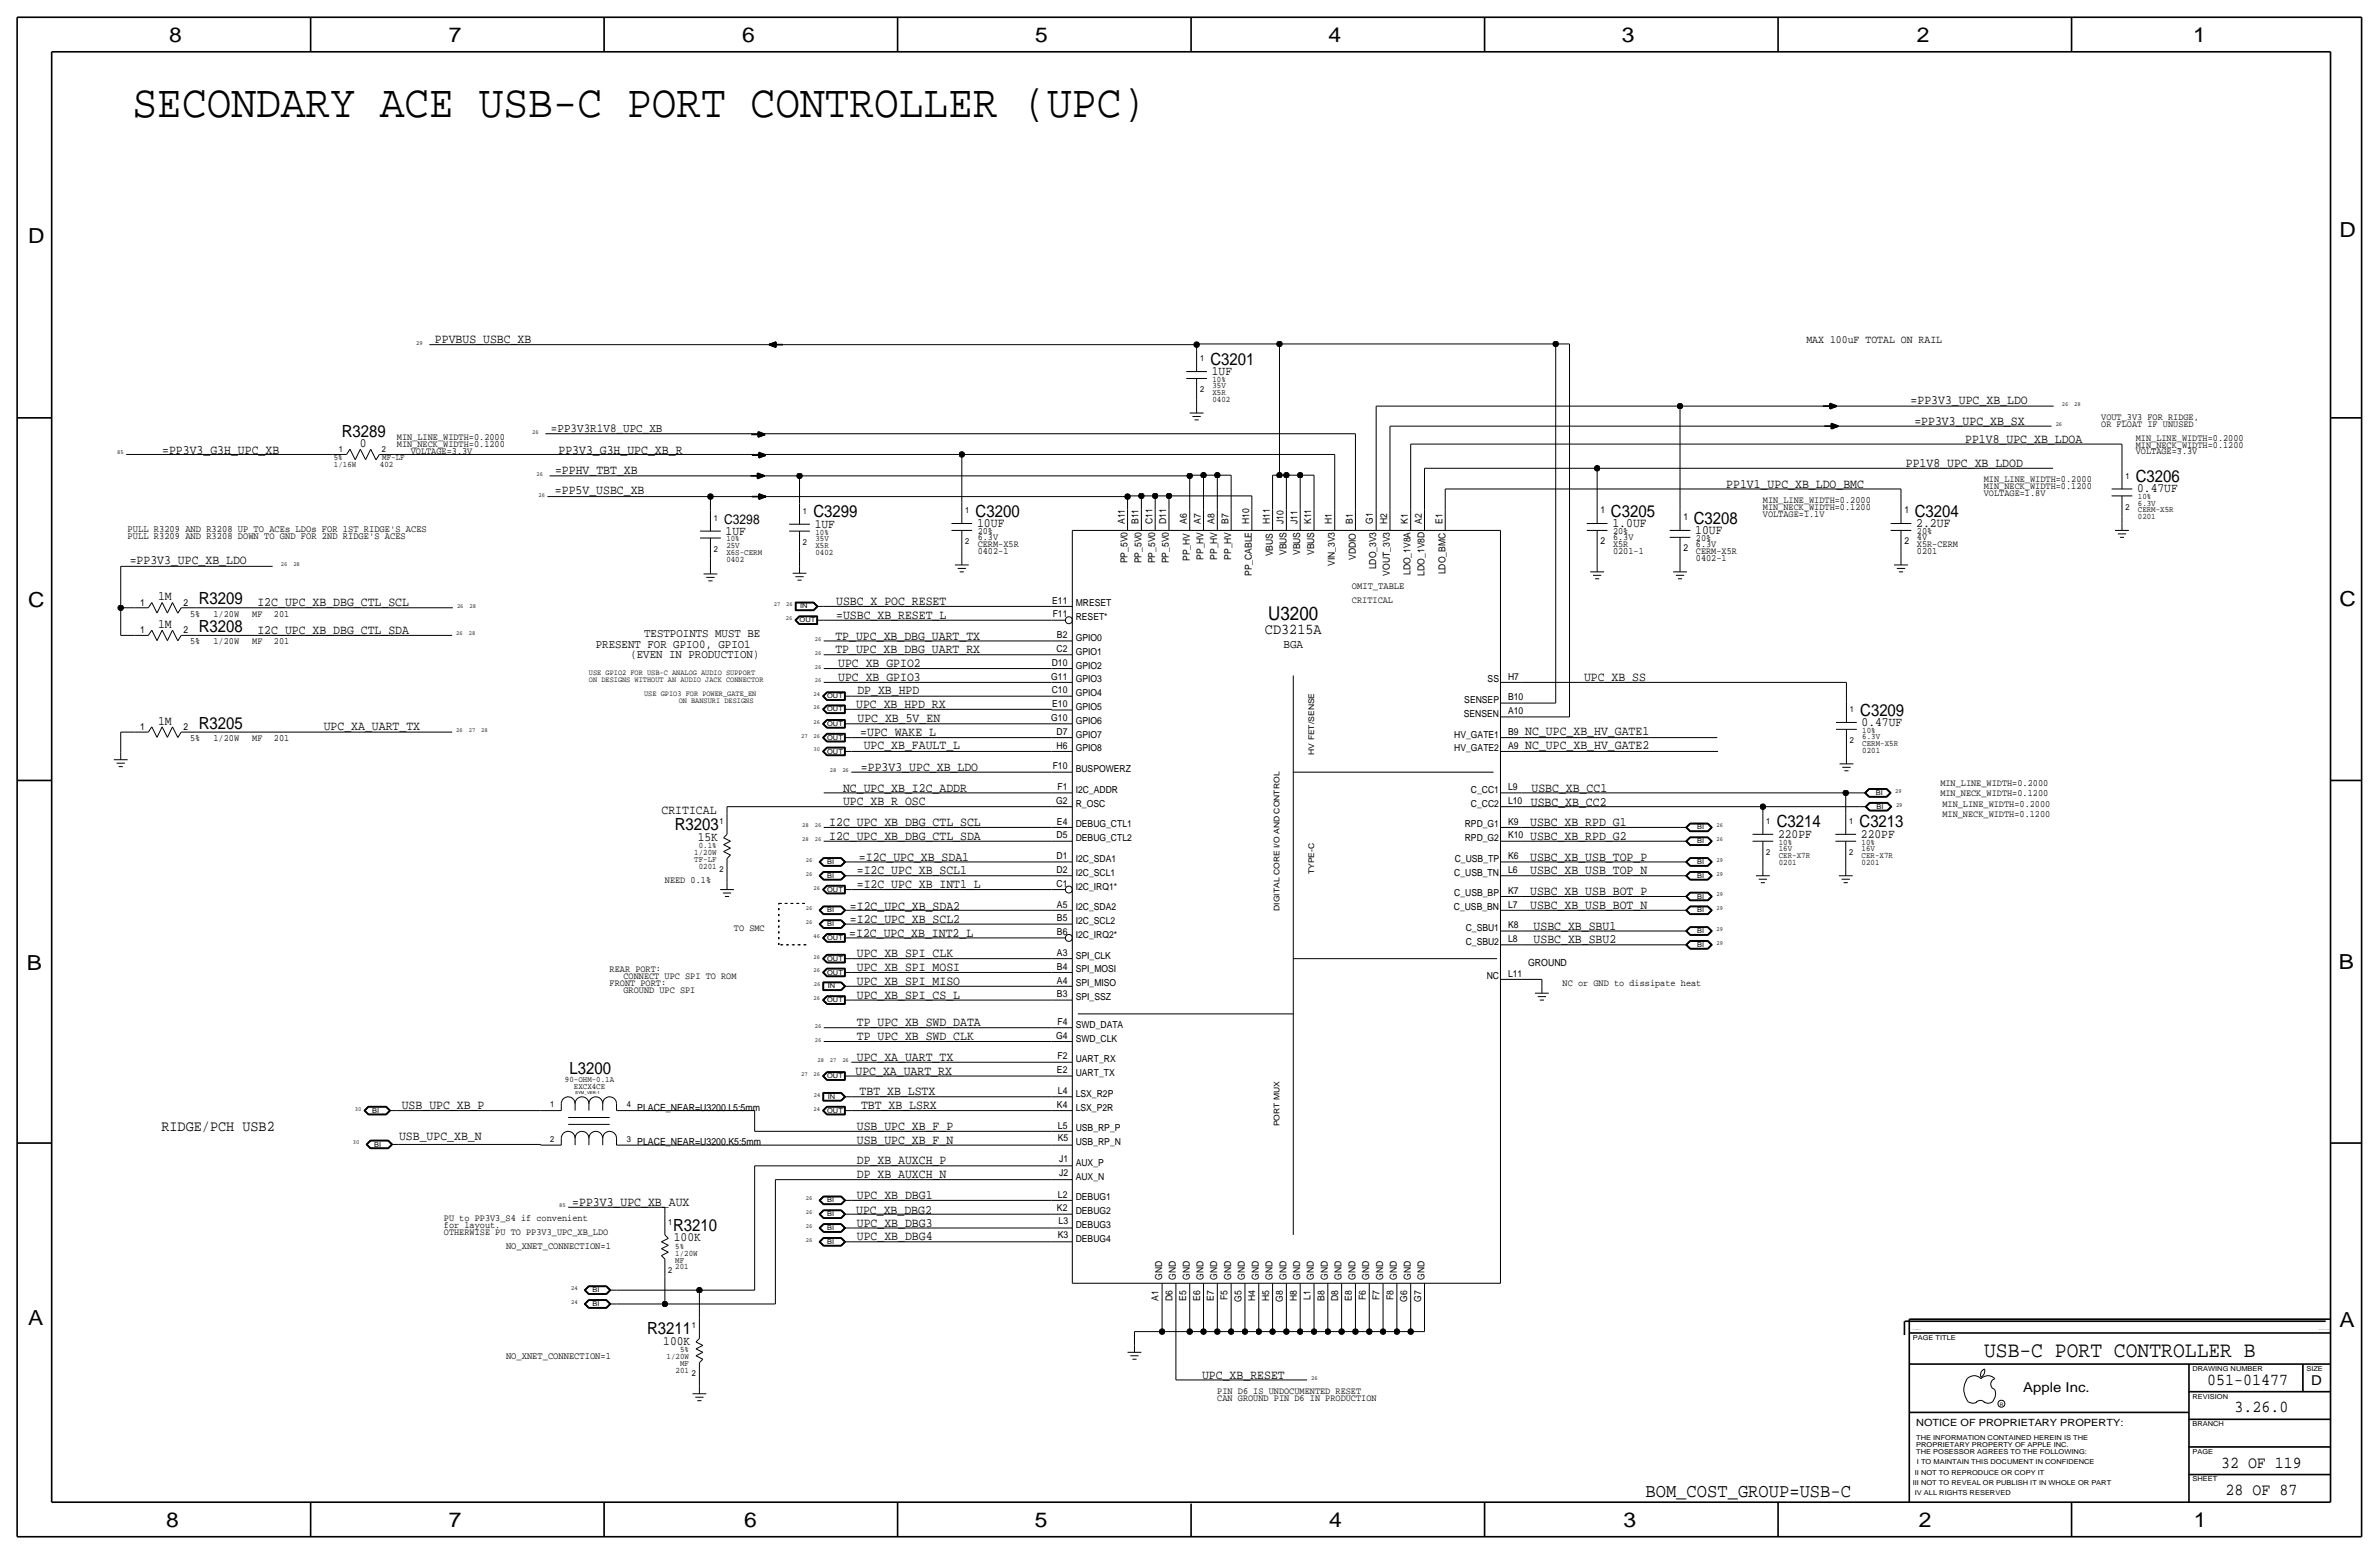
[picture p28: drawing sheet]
<svg xmlns="http://www.w3.org/2000/svg" width="875mm" height="572mm" viewBox="0 0 875 572" stroke-linecap="round" stroke-linejoin="round" font-family="sans-serif">
<defs><g id="words">
<text font-size="17" x="48.8" y="43.1">SECONDARY ACE USB-C PORT CONTROLLER (UPC)</text>
<text font-size="8.1" x="729.8" y="499.1">USB-C PORT CONTROLLER B</text>
<g font-size="7.6">
<text x="62.2" y="15.5">8</text>
<text x="165" y="15.5">7</text>
<text x="273" y="15.5">6</text>
<text x="380.7" y="15.5">5</text>
<text x="488.6" y="15.5">4</text>
<text x="596.6" y="15.5">3</text>
<text x="705.1" y="15.5">2</text>
<text x="806.7" y="15.5">1</text>
<text x="10.4" y="89.4">D</text>
<text x="860.5" y="87.1">D</text>
<text x="10.4" y="223.3">C</text>
<text x="860.5" y="222.8">C</text>
<text x="9.8" y="356.6">B</text>
<text x="860.2" y="356.4">B</text>
<text x="10.4" y="487.4">A</text>
<text x="860.5" y="488.2">A</text>
<text x="61.2" y="561.6">8</text>
<text x="165" y="561.6">7</text>
<text x="273.8" y="561.6">6</text>
<text x="380.7" y="561.6">5</text>
<text x="488.9" y="561.6">4</text>
<text x="597.1" y="561.6">3</text>
<text x="705.8" y="561.6">2</text>
<text x="806.9" y="561.6">1</text>
</g>
<text font-size="7.1" x="605.2" y="550.7">BOM_COST_GROUP=USB-C</text>
<text font-size="7" x="466.5" y="228.1">U3200</text>
<g font-size="6.2">
<text x="445.2" y="134.1">C3201</text>
<text x="125.7" y="160.8">R3289</text>
<text x="785.6" y="177.3">C3206</text>
<text x="299.2" y="190.2">C3299</text>
<text x="358.9" y="190">C3200</text>
<text x="592.5" y="190">C3205</text>
<text x="704.3" y="190">C3204</text>
<text x="623" y="192.5">C3208</text>
<text x="73.1" y="222.3">R3209</text>
<text x="73.1" y="232.4">R3208</text>
<text x="684.2" y="263.1">C3209</text>
<text x="73.1" y="268">R3205</text>
<text x="248.2" y="305.3">R3203</text>
<text x="653.5" y="304.3">C3214</text>
<text x="684" y="304.3">C3213</text>
<text x="209.5" y="395">L3200</text>
<text x="247.6" y="452.6">R3210</text>
<text x="238" y="490.7">R3211</text>
<text x="811.9" y="509.3">051-01477</text>
<text x="821.9" y="519.4">3.26.0</text>
<text x="817" y="539.8">32 OF 119</text>
<text x="818.6" y="549.9">28 OF 87</text>
</g>
<g font-size="5.6">
<text x="465.3" y="233.2">CD3215A</text>
<text x="59.4" y="415.8">RIDGE/PCH USB2</text>
</g>
<g font-size="5">
<text x="266.4" y="192.8">C3298</text>
<text x="850.1" y="509.3">D</text>
<text x="744.2" y="511.8">Apple Inc.</text>
</g>
<g font-size="4.7">
<text x="160" y="126.2">PPVBUS_USBC_XB</text>
<text x="445.7" y="137.9">1UF</text>
<text x="702.8" y="148.6">=PP3V3_UPC_XB_LDO</text>
<text x="704.1" y="156.5">=PP3V3_UPC_XB_SX</text>
<text x="59.6" y="166.9">=PP3V3_G3H_UPC_XB</text>
<text x="132.3" y="164.3">0</text>
<text x="205.4" y="166.9">PP3V3_G3H_UPC_XB_R</text>
<text x="722.8" y="163.1">PP1V8_UPC_XB_LDOA</text>
<text x="701" y="171.7">PP1V8_UPC_XB_LDOD</text>
<text x="204.2" y="174.5">=PPHV_TBT_XB</text>
<text x="634.9" y="179.3">PP1V1_UPC_XB_LDO_BMC</text>
<text x="204.1" y="181.8">=PP5V_USBC_XB</text>
<text x="786.1" y="181.1">0.47UF</text>
<text x="266.9" y="196.6">1UF</text>
<text x="299.7" y="194.1">1UF</text>
<text x="359.4" y="193.8">10UF</text>
<text x="593" y="193.8">1.0UF</text>
<text x="623.5" y="196.3">10UF</text>
<text x="704.8" y="193.8">2.2UF</text>
<text x="47.7" y="207.6">=PP3V3_UPC_XB_LDO</text>
<text x="58.1" y="220.7">1M</text>
<text x="94.7" y="223">I2C_UPC_XB_DBG_CTL_SCL</text>
<text x="307.5" y="227.6">=USBC_XB_RESET_L</text>
<text x="307.5" y="222.5">USBC_X_POC_RESET</text>
<text x="58.1" y="230.9">1M</text>
<text x="94.7" y="233.2">I2C_UPC_XB_DBG_CTL_SDA</text>
<text x="307.3" y="235.2">TP_UPC_XB_DBG_UART_TX</text>
<text x="307.3" y="240.3">TP_UPC_XB_DBG_UART_RX</text>
<text x="308.3" y="245.4">UPC_XB_GPIO2</text>
<text x="308.3" y="250.4">UPC_XB_GPIO3</text>
<text x="582.6" y="250.4">UPC_XB_SS</text>
<text x="315.4" y="255.3">DP_XB_HPD</text>
<text x="314.9" y="260.4">UPC_XB_HPD_RX</text>
<text x="58.1" y="266.4">1M</text>
<text x="119.1" y="268.5">UPC_XA_UART_TX</text>
<text x="315.4" y="265.7">UPC_XB_5V_EN</text>
<text x="684.7" y="267">0.47UF</text>
<text x="316.4" y="270.8">=UPC_WAKE_L</text>
<text x="317.7" y="275.6">UPC_XB_FAULT_L</text>
<text x="561" y="275.3">NC_UPC_XB_HV_GATE2</text>
<text x="561" y="270.3">NC_UPC_XB_HV_GATE1</text>
<text x="316.7" y="283.5">=PP3V3_UPC_XB_LDO</text>
<text x="310.1" y="291.1">NC_UPC_XB_I2C_ADDR</text>
<text x="563.3" y="291.1">USBC_XB_CC1</text>
<text x="243.3" y="299.2">CRITICAL</text>
<text x="310.1" y="296.2">UPC_XB_R_OSC</text>
<text x="563.1" y="296.4">USBC_XB_CC2</text>
<text x="305" y="303.8">I2C_UPC_XB_DBG_CTL_SCL</text>
<text x="562.8" y="303.8">USBC_XB_RPD_G1</text>
<text x="256.6" y="309.1">15K</text>
<text x="305" y="308.9">I2C_UPC_XB_DBG_CTL_SDA</text>
<text x="562.8" y="308.9">USBC_XB_RPD_G2</text>
<text x="654" y="308.1">220PF</text>
<text x="684.5" y="308.1">220PF</text>
<text x="315.9" y="316.7">=I2C_UPC_XB_SDA1</text>
<text x="562.8" y="316.5">USBC_XB_USB_TOP_P</text>
<text x="315.2" y="321.6">=I2C_UPC_XB_SCL1</text>
<text x="562.8" y="321.6">USBC_XB_USB_TOP_N</text>
<text x="315.2" y="326.6">=I2C_UPC_XB_INT1_L</text>
<text x="562.8" y="329.2">USBC_XB_USB_BOT_P</text>
<text x="312.6" y="334.5">=I2C_UPC_XB_SDA2</text>
<text x="562.8" y="334.3">USBC_XB_USB_BOT_N</text>
<text x="312.6" y="339.6">=I2C_UPC_XB_SCL2</text>
<text x="564.1" y="341.9">USBC_XB_SBU1</text>
<text x="312.4" y="344.7">=I2C_UPC_XB_INT2_L</text>
<text x="564.1" y="347">USBC_XB_SBU2</text>
<text x="315.2" y="352">UPC_XB_SPI_CLK</text>
<text x="315.2" y="357.1">UPC_XB_SPI_MOSI</text>
<text x="315.2" y="362.2">UPC_XB_SPI_MISO</text>
<text x="315.2" y="367.3">UPC_XB_SPI_CS_L</text>
<text x="315.2" y="377.4">TP_UPC_XB_SWD_DATA</text>
<text x="315.2" y="382.5">TP_UPC_XB_SWD_CLK</text>
<text x="314.7" y="395.5">UPC_XA_UART_RX</text>
<text x="315.2" y="390.2">UPC_XA_UART_TX</text>
<text x="147.8" y="407.9">USB_UPC_XB_P</text>
<text x="316.2" y="402.8">TBT_XB_LSTX</text>
<text x="316.7" y="407.9">TBT_XB_LSRX</text>
<text x="146.8" y="419.1">USB_UPC_XB_N</text>
<text x="315.2" y="415.5">USB_UPC_XB_F_P</text>
<text x="315.2" y="420.6">USB_UPC_XB_F_N</text>
<text x="315.2" y="428.2">DP_XB_AUXCH_P</text>
<text x="315.2" y="433.3">DP_XB_AUXCH_N</text>
<text x="210.5" y="443.5">=PP3V3_UPC_XB_AUX</text>
<text x="315.2" y="440.9">UPC_XB_DBG1</text>
<text x="314.9" y="446.3">UPC_XB_DBG2</text>
<text x="315.2" y="451.1">UPC_XB_DBG3</text>
<text x="247.9" y="456.4">100K</text>
<text x="315.2" y="456.2">UPC_XB_DBG4</text>
<text x="244" y="494.5">100K</text>
<text x="442.1" y="507">UPC_XB_RESET</text>
</g>
<g font-size="4.5">
<text x="202.6" y="159">=PP3V3R1V8_UPC_XB</text>
<text x="472.1" y="238.3">BGA</text>
</g>
<g font-size="4.4">
<text x="219.2" y="238.3">PRESENT FOR GPIO0, GPIO1</text>
<text x="236.9" y="234.4">TESTPOINTS MUST BE</text>
<text x="231.9" y="242.1">(EVEN IN PRODUCTION)</text>
</g>
<text font-size="4.1" x="664.4" y="126.2">MAX 100uF TOTAL ON RAIL</text>
<text font-size="3.7" x="704.8" y="524.5">NOTICE OF PROPRIETARY PROPERTY:</text>
<g font-size="3.6">
<text x="46.9" y="195.6">PULL R3209 AND R3208 UP TO ACEs LDOs FOR 1ST RIDGE'S ACES</text>
<text x="46.9" y="198.1">PULL R3209 AND R3208 DOWN TO GND FOR 2ND RIDGE'S ACES</text>
<text x="497.3" y="216.7">OMIT_TABLE</text>
<text x="562.1" y="355.1">GROUND</text>
<text x="234.4" y="408.4">PLACE_NEAR=U3200.L5:5mm</text>
<text x="234.4" y="421.1">PLACE_NEAR=U3200.K5:5mm</text>
<text x="186.1" y="459.2">NO_XNET_CONNECTION=1</text>
<text x="186.1" y="499.9">NO_XNET_CONNECTION=1</text>
</g>
<g font-size="3.5">
<text x="772.9" y="154.4">VOUT_3V3 FOR RIDGE,</text>
<text x="146" y="161.8">MIN_LINE_WIDTH=0.2000</text>
<text x="772.9" y="157">OR FLOAT IF UNUSED</text>
<text x="146" y="164.3">MIN_NECK_WIDTH=0.1200</text>
<text x="151.1" y="166.9">VOLTAGE=3.3V</text>
<text x="785.6" y="167.1">VOLTAGE=3.3V</text>
<text x="785.6" y="162.1">MIN_LINE_WIDTH=0.2000</text>
<text x="785.6" y="164.6">MIN_NECK_WIDTH=0.1200</text>
<text x="729.7" y="177.3">MIN_LINE_WIDTH=0.2000</text>
<text x="729.7" y="179.8">MIN_NECK_WIDTH=0.1200</text>
<text x="648.4" y="184.9">MIN_LINE_WIDTH=0.2000</text>
<text x="729.7" y="182.4">VOLTAGE=1.8V</text>
<text x="588.7" y="188.7">1</text>
<text x="619.2" y="191.3">1</text>
<text x="648.4" y="190">VOLTAGE=1.1V</text>
<text x="648.4" y="187.5">MIN_NECK_WIDTH=0.1200</text>
<text x="700.5" y="188.7">1</text>
<text x="359.6" y="196.3">20%</text>
<text x="413.7" y="192.8" transform="rotate(-90 413.7 192.8)">A11</text>
<text x="418.8" y="192.8" transform="rotate(-90 418.8 192.8)">B11</text>
<text x="423.9" y="192.8" transform="rotate(-90 423.9 192.8)">C11</text>
<text x="428.9" y="192.8" transform="rotate(-90 428.9 192.8)">D11</text>
<text x="436.6" y="192.8" transform="rotate(-90 436.6 192.8)">A6</text>
<text x="441.7" y="192.8" transform="rotate(-90 441.7 192.8)">A7</text>
<text x="446.7" y="192.8" transform="rotate(-90 446.7 192.8)">A8</text>
<text x="451.8" y="192.8" transform="rotate(-90 451.8 192.8)">B7</text>
<text x="459.4" y="192.8" transform="rotate(-90 459.4 192.8)">H10</text>
<text x="467.1" y="192.8" transform="rotate(-90 467.1 192.8)">H11</text>
<text x="472.1" y="192.8" transform="rotate(-90 472.1 192.8)">J10</text>
<text x="477.2" y="192.8" transform="rotate(-90 477.2 192.8)">J11</text>
<text x="482.3" y="192.8" transform="rotate(-90 482.3 192.8)">K11</text>
<text x="489.9" y="192.8" transform="rotate(-90 489.9 192.8)">H1</text>
<text x="497.5" y="192.8" transform="rotate(-90 497.5 192.8)">B1</text>
<text x="504.9" y="192.5" transform="rotate(-90 504.9 192.5)">G1</text>
<text x="510.2" y="192.8" transform="rotate(-90 510.2 192.8)">H2</text>
<text x="517.9" y="192.8" transform="rotate(-90 517.9 192.8)">K1</text>
<text x="522.9" y="192.8" transform="rotate(-90 522.9 192.8)">A2</text>
<text x="530.6" y="192.8" transform="rotate(-90 530.6 192.8)">E1</text>
<text x="593.3" y="196.3">20%</text>
<text x="705.1" y="196.3">20%</text>
<text x="359.6" y="203.7">0402-1</text>
<text x="359.6" y="198.6">6.3V</text>
<text x="359.6" y="201.2">CERM-X5R</text>
<text x="588.7" y="200.2">2</text>
<text x="593.3" y="203.7">0201-1</text>
<text x="593.3" y="201.2">X5R</text>
<text x="593.3" y="198.6">6.3V</text>
<text x="619.2" y="202.7">2</text>
<text x="623.8" y="203.7">CERM-X5R</text>
<text x="623.8" y="198.9">20%</text>
<text x="623.8" y="201.2">6.3V</text>
<text x="700.5" y="200.2">2</text>
<text x="705.1" y="198.6">4V</text>
<text x="705.1" y="203.7">0201</text>
<text x="705.1" y="201.2">X5R-CERM</text>
<text x="414.7" y="207.1" transform="rotate(-90 414.7 207.1)">PP_5V0</text>
<text x="419.8" y="207.1" transform="rotate(-90 419.8 207.1)">PP_5V0</text>
<text x="424.9" y="207.1" transform="rotate(-90 424.9 207.1)">PP_5V0</text>
<text x="430" y="207.1" transform="rotate(-90 430 207.1)">PP_5V0</text>
<text x="437.7" y="206.3" transform="rotate(-90 437.7 206.3)">PP_HV</text>
<text x="442.7" y="205.9" transform="rotate(-90 442.7 205.9)">PP_HV</text>
<text x="447.7" y="205.9" transform="rotate(-90 447.7 205.9)">PP_HV</text>
<text x="452.8" y="205.9" transform="rotate(-90 452.8 205.9)">PP_HV</text>
<text x="468.2" y="204.6" transform="rotate(-90 468.2 204.6)">VBUS</text>
<text x="473.1" y="204.2" transform="rotate(-90 473.1 204.2)">VBUS</text>
<text x="478.2" y="204.2" transform="rotate(-90 478.2 204.2)">VBUS</text>
<text x="483.3" y="204.2" transform="rotate(-90 483.3 204.2)">VBUS</text>
<text x="490.9" y="208.2" transform="rotate(-90 490.9 208.2)">VIN_3V3</text>
<text x="498.6" y="206" transform="rotate(-90 498.6 206)">VDDIO</text>
<text x="506.2" y="209.4" transform="rotate(-90 506.2 209.4)">LDO_3V3</text>
<text x="623.8" y="206.2">0402-1</text>
<text x="460.4" y="211.9" transform="rotate(-90 460.4 211.9)">PP_CABLE</text>
<text x="511.2" y="211.7" transform="rotate(-90 511.2 211.7)">VOUT_3V3</text>
<text x="518.9" y="211.5" transform="rotate(-90 518.9 211.5)">LDO_1V8A</text>
<text x="523.9" y="211.7" transform="rotate(-90 523.9 211.7)">LDO_1V8D</text>
<text x="531.7" y="211.2" transform="rotate(-90 531.7 211.2)">LDO_BMC</text>
<text x="387" y="222">E11</text>
<text x="497.3" y="221.7">CRITICAL</text>
<text x="51.5" y="222.8">1</text>
<text x="67.5" y="222.8">2</text>
<text x="69.9" y="226.8">5%</text>
<text x="78.5" y="226.8">1/20W</text>
<text x="92.8" y="226.8">MF</text>
<text x="100.7" y="226.8">201</text>
<text x="387.2" y="227.1">F11</text>
<text x="395.7" y="223">MRESET</text>
<text x="51.5" y="232.9">1</text>
<text x="67.5" y="232.9">2</text>
<text x="395.7" y="228.1">RESET*</text>
<text x="69.9" y="237">5%</text>
<text x="78.5" y="237">1/20W</text>
<text x="92.8" y="237">MF</text>
<text x="100.7" y="237">201</text>
<text x="388.6" y="239.8">C2</text>
<text x="388.8" y="234.7">B2</text>
<text x="395.7" y="235.7">GPIO0</text>
<text x="386.9" y="244.8">D10</text>
<text x="395.7" y="240.8">GPIO1</text>
<text x="395.7" y="245.9">GPIO2</text>
<text x="386.7" y="249.9">G11</text>
<text x="395.7" y="251">GPIO3</text>
<text x="547.2" y="251">SS</text>
<text x="554.7" y="249.9">H7</text>
<text x="386.9" y="255">C10</text>
<text x="395.7" y="256">GPIO4</text>
<text x="554.7" y="257.6">B10</text>
<text x="387" y="260.1">E10</text>
<text x="395.7" y="261.1">GPIO5</text>
<text x="538.4" y="263.7">SENSEN</text>
<text x="538.6" y="258.6">SENSEP</text>
<text x="554.7" y="262.6">A10</text>
<text x="51.5" y="268.5">1</text>
<text x="67.5" y="268.5">2</text>
<text x="386.7" y="265.2">G10</text>
<text x="395.7" y="266.2">GPIO6</text>
<text x="69.9" y="272.5">5%</text>
<text x="78.5" y="272.5">1/20W</text>
<text x="92.8" y="272.5">MF</text>
<text x="100.7" y="272.5">201</text>
<text x="388.6" y="275.3">H6</text>
<text x="388.6" y="270.2">D7</text>
<text x="395.7" y="271.3">GPIO7</text>
<text x="534.9" y="271.3">HV_GATE1</text>
<text x="554.7" y="275.3">A9</text>
<text x="554.7" y="270.2">B9</text>
<text x="395.7" y="276.4">GPIO8</text>
<text x="534.9" y="276.4">HV_GATE2</text>
<text x="387.2" y="283">F10</text>
<text x="395.7" y="284">BUSPOWERZ</text>
<text x="389" y="290.6">F1</text>
<text x="395.7" y="291.6">I2C_ADDR</text>
<text x="541.1" y="291.6">C_CC1</text>
<text x="554.7" y="290.6">L9</text>
<text x="713.7" y="292.9">MIN_NECK_WIDTH=0.1200</text>
<text x="713.7" y="289.1">MIN_LINE_WIDTH=0.2000</text>
<text x="388.4" y="295.7">G2</text>
<text x="395.7" y="296.7">R_OSC</text>
<text x="541.1" y="296.7">C_CC2</text>
<text x="554.7" y="295.7">L10</text>
<text x="714.4" y="296.7">MIN_LINE_WIDTH=0.2000</text>
<text x="388.8" y="303.3">E4</text>
<text x="395.7" y="304.3">DEBUG_CTL1</text>
<text x="538.8" y="304.3">RPD_G1</text>
<text x="554.7" y="303.3">K9</text>
<text x="714.4" y="300.5">MIN_NECK_WIDTH=0.1200</text>
<text x="388.6" y="308.4">D5</text>
<text x="395.7" y="309.4">DEBUG_CTL2</text>
<text x="538.8" y="309.4">RPD_G2</text>
<text x="554.7" y="308.4">K10</text>
<text x="388.6" y="316">D1</text>
<text x="395.7" y="317">I2C_SDA1</text>
<text x="535.1" y="317">C_USB_TP</text>
<text x="554.7" y="316">K6</text>
<text x="388.6" y="321.1">D2</text>
<text x="395.7" y="322.1">I2C_SCL1</text>
<text x="534.9" y="322.1">C_USB_TN</text>
<text x="554.7" y="321.1">L6</text>
<text x="244.6" y="324.6">NEED 0.1%</text>
<text x="388.6" y="326.1">C1</text>
<text x="395.7" y="327.2">I2C_IRQ1*</text>
<text x="534.9" y="329.7">C_USB_BP</text>
<text x="554.7" y="328.7">K7</text>
<text x="388.8" y="333.8">A5</text>
<text x="395.7" y="334.8">I2C_SDA2</text>
<text x="534.7" y="334.8">C_USB_BN</text>
<text x="554.7" y="333.8">L7</text>
<text x="388.8" y="338.8">B5</text>
<text x="395.7" y="339.9">I2C_SCL2</text>
<text x="554.7" y="341.4">K8</text>
<text x="270" y="342.4">TO SMC</text>
<text x="388.8" y="343.9">B6</text>
<text x="395.7" y="344.9">I2C_IRQ2*</text>
<text x="539.1" y="347.5">C_SBU2</text>
<text x="539.1" y="342.4">C_SBU1</text>
<text x="554.7" y="346.5">L8</text>
<text x="388.8" y="351.5">A3</text>
<text x="395.7" y="352.6">SPI_CLK</text>
<text x="224.2" y="357.6">REAR PORT:</text>
<text x="388.8" y="356.6">B4</text>
<text x="395.7" y="357.6">SPI_MOSI</text>
<text x="554.7" y="359.2">L11</text>
<text x="224.2" y="362.7">FRONT PORT:</text>
<text x="229.3" y="360.2">CONNECT UPC SPI TO ROM</text>
<text x="229.3" y="365.3">GROUND UPC SPI</text>
<text x="388.8" y="361.7">A4</text>
<text x="395.7" y="362.7">SPI_MISO</text>
<text x="546.8" y="360.2">NC</text>
<text x="574.8" y="362.7">NC or GND to dissipate heat</text>
<text x="388.8" y="366.8">B3</text>
<text x="395.7" y="367.8">SPI_SSZ</text>
<text x="389" y="376.9">F4</text>
<text x="395.7" y="378">SWD_DATA</text>
<text x="388.4" y="382">G4</text>
<text x="395.7" y="383">SWD_CLK</text>
<text x="389" y="389.6">F2</text>
<text x="388.8" y="394.7">E2</text>
<text x="395.7" y="395.7">UART_TX</text>
<text x="395.7" y="390.7">UART_RX</text>
<text x="388.8" y="407.4">K4</text>
<text x="389.1" y="402.3">L4</text>
<text x="395.7" y="403.4">LSX_R2P</text>
<text x="395.7" y="408.4">LSX_P2R</text>
<text x="389" y="419.7">K5</text>
<text x="389.1" y="415">L5</text>
<text x="395.7" y="416.1">USB_RP_P</text>
<text x="395.7" y="421.1">USB_RP_N</text>
<text x="389.6" y="427.3">J1</text>
<text x="395.7" y="428.8">AUX_P</text>
<text x="389.6" y="432.4">J2</text>
<text x="395.7" y="433.8">AUX_N</text>
<text x="389.1" y="440.4">L2</text>
<text x="395.7" y="441.5">DEBUG1</text>
<text x="163.3" y="449.1">PU to PP3V3_S4 if convenient</text>
<text x="388.8" y="445.5">K2</text>
<text x="395.7" y="446.5">DEBUG2</text>
<text x="163.3" y="451.6">for layout.</text>
<text x="163.3" y="454.2">OTHERWISE PU TO PP3V3_UPC_XB_LDO</text>
<text x="389" y="455.2">K3</text>
<text x="389.4" y="450.1">L3</text>
<text x="395.7" y="451.6">DEBUG3</text>
<text x="395.7" y="456.7">DEBUG4</text>
<text x="427.4" y="470.7" transform="rotate(-90 427.4 470.7)">GND</text>
<text x="432.5" y="470.7" transform="rotate(-90 432.5 470.7)">GND</text>
<text x="437.6" y="470.7" transform="rotate(-90 437.6 470.7)">GND</text>
<text x="442.7" y="470.7" transform="rotate(-90 442.7 470.7)">GND</text>
<text x="447.7" y="470.7" transform="rotate(-90 447.7 470.7)">GND</text>
<text x="452.8" y="470.7" transform="rotate(-90 452.8 470.7)">GND</text>
<text x="457.9" y="470.7" transform="rotate(-90 457.9 470.7)">GND</text>
<text x="463" y="470.7" transform="rotate(-90 463 470.7)">GND</text>
<text x="468.1" y="470.7" transform="rotate(-90 468.1 470.7)">GND</text>
<text x="473.1" y="470.7" transform="rotate(-90 473.1 470.7)">GND</text>
<text x="478.2" y="470.7" transform="rotate(-90 478.2 470.7)">GND</text>
<text x="483.3" y="470.7" transform="rotate(-90 483.3 470.7)">GND</text>
<text x="488.4" y="470.7" transform="rotate(-90 488.4 470.7)">GND</text>
<text x="493.5" y="470.7" transform="rotate(-90 493.5 470.7)">GND</text>
<text x="498.6" y="470.7" transform="rotate(-90 498.6 470.7)">GND</text>
<text x="503.6" y="470.7" transform="rotate(-90 503.6 470.7)">GND</text>
<text x="508.7" y="470.7" transform="rotate(-90 508.7 470.7)">GND</text>
<text x="513.8" y="470.7" transform="rotate(-90 513.8 470.7)">GND</text>
<text x="518.9" y="470.7" transform="rotate(-90 518.9 470.7)">GND</text>
<text x="524" y="470.7" transform="rotate(-90 524 470.7)">GND</text>
<text x="426.1" y="478.3" transform="rotate(-90 426.1 478.3)">A1</text>
<text x="431.2" y="478.5" transform="rotate(-90 431.2 478.5)">D6</text>
<text x="436.3" y="478.3" transform="rotate(-90 436.3 478.3)">E5</text>
<text x="441.4" y="478.3" transform="rotate(-90 441.4 478.3)">E6</text>
<text x="446.5" y="478.3" transform="rotate(-90 446.5 478.3)">E7</text>
<text x="451.5" y="478.1" transform="rotate(-90 451.5 478.1)">F5</text>
<text x="456.6" y="478.7" transform="rotate(-90 456.6 478.7)">G5</text>
<text x="461.7" y="478.5" transform="rotate(-90 461.7 478.5)">H4</text>
<text x="466.8" y="478.5" transform="rotate(-90 466.8 478.5)">H5</text>
<text x="471.9" y="478.7" transform="rotate(-90 471.9 478.7)">G8</text>
<text x="476.9" y="478.5" transform="rotate(-90 476.9 478.5)">H8</text>
<text x="482" y="478" transform="rotate(-90 482 478)">L1</text>
<text x="487.1" y="478.3" transform="rotate(-90 487.1 478.3)">B8</text>
<text x="492.2" y="478.5" transform="rotate(-90 492.2 478.5)">D8</text>
<text x="497.3" y="478.3" transform="rotate(-90 497.3 478.3)">E8</text>
<text x="502.4" y="478.1" transform="rotate(-90 502.4 478.1)">F6</text>
<text x="507.4" y="478.1" transform="rotate(-90 507.4 478.1)">F7</text>
<text x="512.5" y="478.1" transform="rotate(-90 512.5 478.1)">F8</text>
<text x="517.6" y="478.7" transform="rotate(-90 517.6 478.7)">G6</text>
<text x="522.7" y="478.7" transform="rotate(-90 522.7 478.7)">G7</text>
<text x="447.7" y="512.6">PIN D6 IS UNDOCUMENTED RESET</text>
<text x="447.8" y="515.1">CAN GROUND PIN D6 IN PRODUCTION</text>
</g>
<g font-size="3.1">
<text x="441.4" y="132.8">1</text>
<text x="446" y="140.5">10%</text>
<text x="446" y="142.7">35V</text>
<text x="441.4" y="144.3">2</text>
<text x="446" y="147.8">0402</text>
<text x="446" y="145.3">X5R</text>
<text x="124.7" y="166.4">1</text>
<text x="140.4" y="166.4">2</text>
<text x="122.8" y="169.2">5%</text>
<text x="122.8" y="171.7">1/16W</text>
<text x="139.7" y="171.7">402</text>
<text x="140.6" y="169.2">MF-LF</text>
<text x="781.8" y="176">1</text>
<text x="786.3" y="185.9">6.3V</text>
<text x="786.3" y="183.6">10%</text>
<text x="262.6" y="191.5">1</text>
<text x="295.4" y="189">1</text>
<text x="355" y="188.7">1</text>
<text x="781.8" y="187.5">2</text>
<text x="786.3" y="191">0201</text>
<text x="786.3" y="188.5">CERM-X5R</text>
<text x="299.9" y="196.6">10%</text>
<text x="262.6" y="202.9">2</text>
<text x="267.2" y="199.1">10%</text>
<text x="267.2" y="201.4">25V</text>
<text x="267.2" y="204">X6S-CERM</text>
<text x="295.4" y="200.4">2</text>
<text x="299.9" y="204">0402</text>
<text x="299.9" y="198.9">35V</text>
<text x="299.9" y="201.4">X5R</text>
<text x="355" y="200.2">2</text>
<text x="267.2" y="206.5">0402</text>
<text x="680.4" y="261.9">1</text>
<text x="685" y="269.5">10%</text>
<text x="680.4" y="273.3">2</text>
<text x="685" y="271.8">6.3V</text>
<text x="685" y="274.3">CERM-X5R</text>
<text x="685" y="276.9">0201</text>
<text x="264.6" y="303">1</text>
<text x="649.7" y="303">1</text>
<text x="680.2" y="303">1</text>
<text x="257" y="311.9">0.1%</text>
<text x="654.3" y="310.6">10%</text>
<text x="684.7" y="310.6">10%</text>
<text x="255.4" y="314.5">1/20W</text>
<text x="255.4" y="317">TF-LF</text>
<text x="649.7" y="314.5">2</text>
<text x="654.3" y="312.9">16V</text>
<text x="654.3" y="315.5">CER-X7R</text>
<text x="680.2" y="314.5">2</text>
<text x="684.7" y="315.5">CER-X7R</text>
<text x="684.7" y="312.9">16V</text>
<text x="257" y="319.5">0201</text>
<text x="264.6" y="320.8">2</text>
<text x="654.3" y="318">0201</text>
<text x="684.7" y="318">0201</text>
<text x="207.8" y="397.8">90-OHM-0.1A</text>
<text x="211.1" y="400.6">EXCX4CE</text>
<text x="202.4" y="407.2">1</text>
<text x="230.6" y="407.2">4</text>
<text x="202.4" y="419.9">2</text>
<text x="230.6" y="419.9">3</text>
<text x="245.8" y="450.3">1</text>
<text x="248.4" y="459.2">5%</text>
<text x="248.4" y="461.8">1/20W</text>
<text x="248.4" y="466.9">201</text>
<text x="248.4" y="464.3">MF</text>
<text x="245.8" y="468.1">2</text>
<text x="254.5" y="488.4">1</text>
<text x="250.1" y="497.3">5%</text>
<text x="245.2" y="499.9">1/20W</text>
<text x="250.1" y="502.4">MF</text>
<text x="248.5" y="505">201</text>
<text x="254.5" y="506.2">2</text>
</g>
<g font-size="2.9">
<text x="216.6" y="248.4">USE GPIO2 FOR USB-C ANALOG AUDIO SUPPORT</text>
<text x="216.6" y="251">ON DESIGNS WITHOUT AN AUDIO JACK CONNECTOR</text>
<text x="236.9" y="256">USE GPIO3 FOR POWER_GATE_EN</text>
<text x="249.6" y="258.6">ON BANSURI DESIGNS</text>
<text x="483.3" y="277.6" transform="rotate(-90 483.3 277.6)">HV FET/SENSE</text>
<text x="483.3" y="321.5" transform="rotate(-90 483.3 321.5)">TYPE-C</text>
<text x="470.6" y="334.9" transform="rotate(-90 470.6 334.9)">DIGITAL CORE I/O AND CONTROL</text>
<text x="470.6" y="414.2" transform="rotate(-90 470.6 414.2)">PORT MUX</text>
</g>
<g font-size="2.5">
<text x="294.3" y="223.8">IN</text>
<text x="294.1" y="228.9">OUT</text>
<text x="304.2" y="256.8">OUT</text>
<text x="304.2" y="261.6">OUT</text>
<text x="304.2" y="267">OUT</text>
<text x="304.2" y="272">OUT</text>
<text x="304.2" y="277.1">OUT</text>
<text x="690" y="292.4">BI</text>
<text x="690.3" y="297.4">BI</text>
<text x="624.2" y="305.1">BI</text>
<text x="624.2" y="310.1">BI</text>
<text x="304.2" y="317.8">BI</text>
<text x="624.2" y="317.8">BI</text>
<text x="304.2" y="322.8">BI</text>
<text x="624.2" y="322.8">BI</text>
<text x="304.2" y="327.9">OUT</text>
<text x="304.2" y="335.5">BI</text>
<text x="624.2" y="330.5">BI</text>
<text x="624.2" y="335.5">BI</text>
<text x="304.2" y="340.6">BI</text>
<text x="304.2" y="345.7">OUT</text>
<text x="624.2" y="343.2">BI</text>
<text x="304.2" y="353.3">OUT</text>
<text x="624.2" y="348.2">BI</text>
<text x="304.2" y="358.4">OUT</text>
<text x="304.5" y="363.5">IN</text>
<text x="304.2" y="368.6">OUT</text>
<text x="304.2" y="396.5">OUT</text>
<text x="304.5" y="404.1">IN</text>
<text x="136.9" y="409.2">BI</text>
<text x="304.2" y="409.2">OUT</text>
<text x="137.6" y="421.6">BI</text>
<text x="304.2" y="442.2">BI</text>
<text x="304.2" y="447.3">BI</text>
<text x="304.2" y="452.4">BI</text>
<text x="304.2" y="457.5">BI</text>
<text x="217.9" y="475.2">BI</text>
<text x="217.9" y="480.3">BI</text>
<text x="703.5" y="492.8">PAGE TITLE</text>
<text x="806.4" y="504.2">DRAWING NUMBER</text>
<text x="848.3" y="504.2">SIZE</text>
<text x="806.4" y="514.4">REVISION</text>
<text x="806.4" y="524.5">BRANCH</text>
<text x="704.8" y="532.1">PROPRIETARY PROPERTY OF APPLE INC.</text>
<text x="704.8" y="529.6">THE INFORMATION CONTAINED HEREIN IS THE</text>
<text x="704.8" y="534.7">THE POSESSOR AGREES TO THE FOLLOWING:</text>
<text x="705.1" y="538.5">I TO MAINTAIN THIS DOCUMENT IN CONFIDENCE</text>
<text x="806.4" y="534.7">PAGE</text>
<text x="704.3" y="542.3">II NOT TO REPRODUCE OR COPY IT</text>
<text x="806.4" y="544.8">SHEET</text>
<text x="703.5" y="546.1">III NOT TO REVEAL OR PUBLISH IT IN WHOLE OR PART</text>
<text x="704.3" y="549.9">IV ALL RIGHTS RESERVED</text>
</g>
<g font-size="2.3">
<text x="153.1" y="126.7">29</text>
<text x="758.4" y="149.4">26</text>
<text x="763" y="149.4">28</text>
<text x="195.8" y="159.5">26</text>
<text x="756.1" y="156.7">26</text>
<text x="43.1" y="167.1">85</text>
<text x="197.3" y="175">26</text>
<text x="198.1" y="182.6">26</text>
<text x="103.3" y="208.3">26</text>
<text x="107.9" y="208.3">28</text>
<text x="168.1" y="223.5">26</text>
<text x="172.7" y="223.5">28</text>
<text x="284.6" y="223">27</text>
<text x="289.2" y="223">26</text>
<text x="167.8" y="233.7">26</text>
<text x="172.4" y="233.7">28</text>
<text x="289.1" y="228.1">26</text>
<text x="299.7" y="235.7">26</text>
<text x="299.7" y="245.9">26</text>
<text x="299.7" y="240.8">26</text>
<text x="299.7" y="251">26</text>
<text x="299.2" y="256">24</text>
<text x="299.2" y="260.9">26</text>
<text x="167.8" y="269.2">26</text>
<text x="172.4" y="269.2">27</text>
<text x="177" y="269.2">28</text>
<text x="299.2" y="266.2">26</text>
<text x="294.6" y="271.3">27</text>
<text x="299.2" y="271.3">26</text>
<text x="299.2" y="276.3">30</text>
<text x="305.3" y="284">28</text>
<text x="309.8" y="284">26</text>
<text x="697.1" y="291.6">29</text>
<text x="697.4" y="296.7">29</text>
<text x="295.1" y="304.3">28</text>
<text x="299.7" y="304.3">26</text>
<text x="631.3" y="304.3">26</text>
<text x="295.1" y="309.4">28</text>
<text x="299.7" y="309.4">26</text>
<text x="631.3" y="309.4">26</text>
<text x="296.4" y="317">26</text>
<text x="631.3" y="317">29</text>
<text x="296.4" y="322.1">26</text>
<text x="631.3" y="322.1">29</text>
<text x="299.2" y="327.2">26</text>
<text x="631.3" y="329.7">29</text>
<text x="296.4" y="334.8">26</text>
<text x="631.3" y="334.8">29</text>
<text x="296.4" y="339.8">26</text>
<text x="299.2" y="344.9">46</text>
<text x="631.3" y="342.4">29</text>
<text x="631.3" y="347.5">29</text>
<text x="299.2" y="352.6">26</text>
<text x="299.2" y="357.6">26</text>
<text x="299.4" y="362.7">26</text>
<text x="299.2" y="367.8">26</text>
<text x="299.7" y="378">26</text>
<text x="299.7" y="383">26</text>
<text x="294.6" y="395.7">27</text>
<text x="299.2" y="395.7">26</text>
<text x="300.7" y="390.7">28</text>
<text x="305.3" y="390.7">27</text>
<text x="309.8" y="390.7">26</text>
<text x="299.4" y="403.3">24</text>
<text x="130.6" y="408.4">30</text>
<text x="299.2" y="408.4">24</text>
<text x="129.8" y="420.9">30</text>
<text x="205.7" y="444">85</text>
<text x="296.4" y="441.5">26</text>
<text x="296.4" y="446.5">26</text>
<text x="296.4" y="451.6">26</text>
<text x="296.4" y="456.7">26</text>
<text x="210.1" y="479.6">24</text>
<text x="210.1" y="474.5">24</text>
<text x="482.3" y="507.5">26</text>
</g>
<text font-size="1.8" x="735.5" y="516.9">R</text>
<text font-size="1.5" x="211.5" y="402.3">SYM_VER-1</text>
<g font-size=".4">
<text x="703.5" y="488.9">SYNC_MASTER=j135</text>
<text x="852.9" y="488.9">SYNC_DATE=07/25/2016</text>
</g>
</g></defs>
<g fill="none" stroke="#000" stroke-width=".37">
<path d="M157.9 126.7h282.2zM436.3 139.2h7.6zM436.3 136.7h7.6zM440.1 126.5v.2zM440.1 126.7v2.3zM440.1 129v7.7zM440.1 139.2v7.6zM440.1 126.5h30.5zM470.6 126.5v48.3zM470.6 126.5h101.6zM572.2 126.5v132.1zM572.2 126.5h5.1z"/>
<path d="M577.3 126.5v137.2zM200.6 159.5h298zM437.6 151.9h5.1zM438.6 153.2h3.1zM439.4 154.4h1.5zM440.1 146.8v2.6zM440.1 149.4v2.5zM498.6 159.5v28zM506.2 149.4v38.1zM506.2 149.4h111.7zM511.3 156.7h243.3zM511.3 156.7v30.8z"/>
<path d="M617.9 149.4v38.1zM617.9 149.4h137.4zM46.4 167.1h76zM122.4 167.1h5.1zM128.7 165.2l-1.2 1.9zM128.7 165.2l2 3.9zM132.5 165.2l-1.8 3.9zM132.5 165.2l2 3.9zM136.3 165.2l-1.8 3.9zM136.3 165.2l2 3.9zM139.5 167.1l-1.2 2.1zM139.5 167.1h5.7z"/>
<path d="M145.2 167.1h208.6zM202.1 175h92zM294.1 175h143.5zM294.1 175v10.2zM353.8 167.1h137.1zM353.8 167.1v17.8zM437.6 174.8v.2zM437.6 175v12.5zM437.6 174.8h5.1zM442.7 174.8h5.1zM442.7 174.5v.3zM442.7 174.8v12.7z"/>
<path d="M447.8 174.8h5zM447.8 174.8v12.7zM452.8 174.8v12.7zM468.1 174.8h2.5zM468.1 174.8v12.7zM470.6 174.8h2.6zM473.2 174.8v12.7zM473.2 174.8h5zM478.2 174.8h5.1zM478.2 174.8v12.7zM483.3 174.8v12.7zM490.9 167.1v20.4z"/>
<path d="M518.9 163.3h261.6zM518.9 163.3v24.2zM524 172.2v15.3zM524 172.2h63.5zM531.6 179.8h167.6zM531.6 179.8v7.7zM587.5 172.2v12.7zM587.5 172.2h167.6zM699.2 179.8v5.1zM776.7 179.8h7.6zM780.5 163.3v8.9zM780.5 172.2v7.6z"/>
<path d="M201.4 182.6h59.9zM257.5 195.3h7.6zM257.5 197.9h7.6zM261.3 182.6h153.4zM261.3 182.6v5.1zM261.3 187.7v7.6zM261.3 197.9v7.6zM290.3 192.8h7.6zM290.3 195.3h7.6zM294.1 185.2v7.6zM294.1 195.3v7.6zM350 192.5h7.6z"/>
<path d="M350 195.1h7.6zM353.8 184.9v7.6zM353.8 195.1v7.6zM394.4 195.1v276.8zM394.4 195.1h157.5zM414.7 182.4v.2zM414.7 182.6v4.9zM414.7 187.5v7.6zM414.7 182.4h5.1zM419.8 182.4v5.1zM419.8 187.5v7.6zM419.8 182.4h5.1z"/>
<path d="M424.9 182.4h5.1zM424.9 182.4v5.1zM424.9 187.5v7.6zM430 182.4h30.5zM430 182.4v5.1zM430 187.5v7.6zM437.6 187.5v7.6zM442.7 187.5v7.6zM447.8 187.5v7.6zM452.8 187.5v7.6zM460.5 182.4v5.1zM460.5 187.5v7.6z"/>
<path d="M468.1 187.5v7.6zM473.2 187.5v7.6zM478.2 187.5v7.6zM483.3 187.5v7.6zM490.9 187.5v7.6zM498.6 187.5v7.6zM506.2 187.5v7.6zM511.3 187.5v7.6zM518.9 187.5v7.6zM524 187.5v7.6zM531.6 187.5v7.6zM551.9 195.1v276.8z"/>
<path d="M583.6 195.1h7.7zM583.6 192.5h7.7zM587.5 184.9v7.6zM587.5 195.1v7.6zM614.1 197.6h7.6zM614.1 195.1h7.6zM617.9 187.5v7.6zM617.9 197.6v7.6zM695.4 192.5h7.6zM695.4 195.1h7.6zM699.2 184.9v7.6zM699.2 195.1v7.6z"/>
<path d="M776.7 182.4h7.6zM778 195.1h5zM779 196.3h3zM779.7 197.6h1.6zM780.5 190v2.5zM780.5 192.5v2.6zM780.5 182.4v7.6zM44.4 208.3v15.2zM44.4 208.3h55.9zM258.8 211.1h5.1zM259.8 212.3h3zM260.6 213.6h1.5z"/>
<path d="M261.3 205.5v3zM261.3 208.5v2.6zM291.5 210.8h5.1zM292.6 212.1h3zM293.3 213.4h1.5zM294.1 202.9v5.4zM294.1 208.3v2.5zM351.2 207.8h5.1zM352.2 209h3.1zM353 210.3h1.5zM353.8 202.7v2.5zM353.8 205.2v2.6z"/>
<path d="M584.9 210.3h5.1zM585.9 211.6h3.1zM586.7 212.9h1.5zM587.5 202.7v5.1zM587.5 207.8v2.5zM615.4 210.3h5.1zM616.4 211.6h3.1zM617.2 212.9h1.5zM617.9 205.2v2.6zM617.9 207.8v2.5zM696.7 207.8h5.1zM697.7 209h3z"/>
<path d="M698.4 210.3h1.6zM699.2 202.7v2.5zM699.2 205.2v2.6zM44.4 223.5h5.1zM44.4 223.5v10.2zM44.4 233.7h5.1zM49.5 233.7h5.1zM49.5 223.5h5.1zM55.8 231.7l2 3.9zM55.8 221.6l2 3.9zM55.8 231.7l-1.2 2zM55.8 221.6l-1.2 1.9z"/>
<path d="M59.6 231.7l-1.8 3.9zM59.6 221.6l-1.8 3.9zM59.6 231.7l2 3.9zM59.6 221.6l2 3.9zM63.4 231.7l-1.8 3.9zM63.4 221.6l-1.8 3.9zM63.4 231.7l2 3.9zM63.4 221.6l2 3.9zM66.6 233.7h5.7zM66.6 223.5h5.7zM66.6 233.7l-1.2 2zM66.6 223.5l-1.2 2.1z"/>
<path d="M72.3 233.7h94zM72.3 223.5h94.3zM292.4 228.1l1.5-1.6zM292.4 228.1l1.5 1.6zM292.5 228.1l1.5-1.5zM292.5 221.4v3.2zM292.5 224.6h6.8zM292.5 221.4h6.8zM292.5 228.1l1.5 1.5zM292.6 221.5v3zM292.6 224.5h6.7zM292.6 221.5h6.7z"/>
<path d="M292.7 228.1l1.3-1.4zM292.7 228.1l1.3 1.4zM292.7 221.6h6.5zM292.7 221.6v2.8zM292.7 224.4h6.5zM292.8 228.1l1.3-1.3zM292.8 221.7h6.4zM292.8 221.7v2.6zM292.8 224.3h6.4zM292.8 228.1l1.3 1.3zM293.9 229.7h6.8zM293.9 226.5h6.8z"/>
<path d="M294 226.6h6.6zM294 229.6h6.6zM294 226.7h6.5zM294 229.5h6.5zM294.1 226.8h6.3zM294.1 229.4h6.3zM299.2 224.3l1.2-1.3zM299.2 221.7l1.2 1.3zM299.2 224.4l1.4-1.4zM299.2 221.6l1.4 1.4zM299.3 221.5l1.4 1.5zM299.3 224.5l1.4-1.5z"/>
<path d="M299.3 221.4l1.6 1.6zM299.3 224.6l1.6-1.6zM300.4 228.1h2.6zM300.4 223h2.6zM300.4 226.8v2.6zM300.5 226.7v2.8zM300.6 226.6v3zM300.7 226.5v3.2zM303 235.7h83.8zM303 228.1h83.8zM303 223h83.8zM386.8 228.1h5.1z"/>
<path d="M386.8 223h7.6zM386.8 235.7h7.6zM302.5 256l1.6 1.6zM302.5 256l1.6-1.5zM302.7 256l1.4 1.5zM302.7 256l1.4-1.4zM302.8 256l1.4-1.3zM302.8 256l1.4 1.4zM303 240.8h83.8zM303 245.9h83.8zM303 251h83.8zM303 256l1.2-1.2z"/>
<path d="M303 256l1.2 1.3zM304.1 254.5h6.8zM304.1 259.3h6.8zM304.1 257.6h6.8zM304.1 254.6h6.7zM304.1 259.4h6.7zM304.1 257.5h6.7zM304.2 254.7h6.5zM304.2 259.5h6.5zM304.2 257.4h6.5zM304.2 257.3h6.4zM304.2 254.8h6.4z"/>
<path d="M304.2 259.6h6.4zM310.6 254.8v2.5zM310.6 259.6v2.5zM310.6 256h2.5zM310.7 254.7v2.7zM310.7 259.5v2.7zM310.8 254.6v2.9zM310.8 259.4v2.9zM310.9 254.5v3.1zM310.9 259.3v3.1zM313.1 256h73.7zM386.8 251h7.6z"/>
<path d="M386.8 240.8h7.6zM386.8 245.9h7.6zM386.8 256h7.6zM475.7 248.4v205.8zM551.9 258.6h7.6zM551.9 251h7.6zM559.5 251h119.6zM559.5 258.6h12.7zM679.1 251v7.1zM679.1 258.1v7.6zM41.9 279.4h5zM44.4 269.2h5.1z"/>
<path d="M44.4 269.2v7.7zM44.4 276.9v2.5zM49.5 269.2h5.1zM55.8 267.3l2 3.9zM55.8 267.3l-1.2 1.9zM59.6 267.3l-1.8 3.9zM59.6 267.3l2 3.9zM63.4 267.3l-1.8 3.9zM63.4 267.3l2 3.9zM66.6 269.2h5.7zM66.6 269.2l-1.2 2.1zM72.3 269.2h94z"/>
<path d="M302.5 276.4l1.6 1.5zM302.5 271.3l1.6 1.5zM302.5 266.2l1.6 1.6zM302.5 260.9l1.6 1.5zM302.5 276.4l1.6-1.6zM302.5 271.3l1.6-1.6zM302.5 266.2l1.6-1.6zM302.5 260.9l1.6-1.6zM302.7 276.4l1.4 1.4zM302.7 271.3l1.4 1.4zM302.7 266.2l1.4 1.5zM302.7 260.9l1.4 1.4z"/>
<path d="M302.7 276.4l1.4-1.5zM302.7 271.3l1.4-1.5zM302.7 266.2l1.4-1.5zM302.7 260.9l1.4-1.5zM302.8 276.4l1.4-1.4zM302.8 271.3l1.4-1.4zM302.8 266.2l1.4-1.4zM302.8 260.9l1.4-1.4zM302.8 276.4l1.4 1.3zM302.8 271.3l1.4 1.3zM302.8 266.2l1.4 1.4zM302.8 260.9l1.4 1.3z"/>
<path d="M303 276.4l1.2-1.3zM303 271.3l1.2-1.3zM303 266.2l1.2-1.3zM303 260.9l1.2-1.3zM303 276.4l1.2 1.2zM303 271.3l1.2 1.2zM303 266.2l1.2 1.3zM303 260.9l1.2 1.2zM304.1 274.8h6.8zM304.1 269.7h6.8zM304.1 264.6h6.8zM304.1 277.9h6.8z"/>
<path d="M304.1 272.8h6.8zM304.1 267.8h6.8zM304.1 262.4h6.8zM304.1 274.9h6.7zM304.1 269.8h6.7zM304.1 264.7h6.7zM304.1 277.8h6.7zM304.1 272.7h6.7zM304.1 267.7h6.7zM304.1 262.3h6.7zM304.2 275h6.5zM304.2 269.9h6.5z"/>
<path d="M304.2 264.8h6.5zM304.2 277.7h6.5zM304.2 272.6h6.5zM304.2 267.6h6.5zM304.2 262.2h6.5zM304.2 277.6h6.4zM304.2 272.5h6.4zM304.2 267.5h6.4zM304.2 262.1h6.4zM304.2 275.1h6.4zM304.2 270h6.4zM304.2 264.9h6.4z"/>
<path d="M310.6 275.1v2.5zM310.6 270v2.5zM310.6 264.9v2.6zM310.6 276.4h2.5zM310.6 271.3h2.5zM310.6 266.2h2.5zM310.6 260.9h2.5zM310.7 275v2.7zM310.7 269.9v2.7zM310.7 264.8v2.8zM310.8 274.9v2.9zM310.8 269.8v2.9z"/>
<path d="M310.8 264.7v3zM310.9 274.8v3.1zM310.9 269.7v3.1zM310.9 264.6v3.2zM313.1 271.3h73.7zM313.1 266.2h73.7zM313.1 260.9h73.7zM313.1 276.4h73.7zM386.8 260.9v.2zM386.8 261.1h7.6zM386.8 266.2h7.6zM386.8 276.4h7.6z"/>
<path d="M386.8 271.3h7.6zM551.9 276.4h7.6zM551.9 263.7h7.6zM551.9 271.3h7.6zM559.5 271.3h72.1zM559.5 276.4h72.4zM559.5 263.7h17.8zM675.3 268.2h7.7zM675.3 265.7h7.7zM679.1 275.8v2.6zM679.1 278.4v2.5zM679.1 268.2v7.6z"/>
<path d="M42.9 280.7h3zM43.6 281.9h1.6zM267.4 296.7v2.5zM267.4 299.2v7.6zM267.4 296.7h119.4zM303 291.6h83.8zM313.1 284h73.7zM386.8 284h7.6zM386.8 291.6h7.6zM386.8 296.7h7.6zM475.7 284h73.7zM551.9 296.7h7.6z"/>
<path d="M551.9 291.6h7.6zM559.5 296.7h88.9zM559.5 291.6h119.4zM648.4 296.7v2.5zM648.4 299.2v7.6zM648.4 296.7h35.6zM676.6 280.9h5.1zM677.6 282.2h3.1zM678.4 283.5h1.5zM678.9 291.6h4.8zM678.9 291.6v7.6zM678.9 299.2v7.6z"/>
<path d="M683.7 291.6h2.6zM684 296.7h2.5zM685.8 291.6l1.6 1.6zM685.8 291.6l1.6-1.6zM686 291.6l1.4-1.5zM686 291.6l1.4 1.5zM686.1 296.7l1.5 1.5zM686.1 296.7l1.5-1.6zM686.1 291.6l1.4 1.4zM686.2 296.7l1.5-1.5zM686.2 296.7l1.5 1.4zM686.3 291.6l1.2 1.3z"/>
<path d="M686.3 291.6l1.2-1.3zM686.4 296.7l1.3 1.3zM686.5 296.7l1.3 1.2zM686.5 296.7l1.3-1.3zM687.4 290h6.6zM687.4 293.2h6.6zM687.4 293.1h6.6zM687.4 290.1h6.6zM687.5 290.2h6.4zM687.5 290.2l-1.4 1.4zM687.5 293h6.4zM687.5 292.9h6.4z"/>
<path d="M687.5 290.3h6.4zM687.6 295.1h6.7zM687.6 298.2h6.7zM687.7 295.2h6.5zM687.7 298.1h6.5zM687.7 295.3l-1.3 1.4zM687.7 298h6.5zM687.7 295.3h6.5zM687.8 297.9h6.3zM687.8 295.4h6.3zM693.9 290.3l1.2 1.3zM693.9 292.9l1.2-1.3z"/>
<path d="M693.9 290.2l1.4 1.4zM693.9 293l1.4-1.4zM694 293.1l1.5-1.5zM694 290.1l1.5 1.5zM694 290l1.6 1.6zM694 293.2l1.6-1.6zM694.1 295.4l1.3 1.3zM694.1 297.9l1.3-1.2zM694.2 295.3l1.4 1.4zM694.2 295.2l1.5 1.5zM694.2 298.1l1.5-1.4zM694.3 295.1l1.6 1.6z"/>
<path d="M695.6 296.7l-1.4 1.3zM695.9 296.7l-1.6 1.5zM266.1 308.1l1.3-1.3zM266.1 308.1l2.6 1.3zM266.1 313.2l2.6 1.3zM266.1 310.6l2.6 1.3zM266.1 313.2l2.6-1.3zM266.1 310.6l2.6-1.2zM267.4 315.7v6.4zM268.7 314.5l-1.3 1.2zM301.2 317l1.6 1.6zM301.2 317l1.6-1.6z"/>
<path d="M301.4 317l1.5-1.5zM301.4 317l1.5 1.5zM301.5 317l1.4-1.4zM301.5 317l1.4 1.4zM301.7 317l1.3 1.3zM301.7 317l1.3-1.3zM302.8 318.6h6.7zM302.8 315.4h6.7zM302.9 315.5h6.5zM302.9 318.5h6.5zM302.9 318.4h6.5zM302.9 315.6h6.5z"/>
<path d="M303 315.7h6.3zM303 309.4h83.8zM303 304.3h83.8zM303 318.3h6.3zM309.3 318.3l1.3-1.3zM309.3 315.7l1.3 1.3zM309.4 318.4l1.3-1.4zM309.4 315.6l1.3 1.4zM309.4 318.5l1.5-1.5zM309.4 315.5l1.5 1.5zM309.5 315.4l1.5 1.6zM309.5 318.6l1.5-1.6z"/>
<path d="M310.6 317h2.5zM313.1 317h73.7zM386.8 304.3h7.6zM386.8 317h7.6zM386.8 309.4h7.6zM551.9 317h7.6zM551.9 309.4h7.6zM551.9 304.3h7.6zM559.5 317h58.4zM559.5 309.4h58.4zM559.5 304.3h58.4zM617.9 304.3h2.6z"/>
<path d="M617.9 309.4h2.6zM617.9 317h2.6zM620 304.3l1.6 1.6zM620 309.4l1.6 1.5zM620 317l1.6 1.6zM620 309.4l1.6-1.6zM620 317l1.6-1.6zM620.2 304.3l1.4-1.5zM620.2 309.4l1.4-1.5zM620.2 317l1.4-1.5zM620.2 304.3l1.4 1.5zM620.2 309.4l1.4 1.4z"/>
<path d="M620.2 317l1.4 1.5zM620.3 304.3l1.4 1.4zM620.3 309.4l1.4 1.3zM620.3 317l1.4 1.4zM620.3 309.4l1.4-1.4zM620.3 317l1.4-1.4zM620.5 304.3l1.2 1.3zM620.5 309.4l1.2 1.2zM620.5 317l1.2 1.3zM620.5 304.3l1.2-1.3zM620.5 309.4l1.2-1.3zM620.5 317l1.2-1.3z"/>
<path d="M621.6 302.7h6.6zM621.6 307.8h6.6zM621.6 315.4h6.6zM621.6 302.7l-1.6 1.6zM621.6 305.9h6.6zM621.6 310.9h6.6zM621.6 318.6h6.6zM621.6 305.8h6.6zM621.6 310.8h6.6zM621.6 318.5h6.6zM621.6 302.8h6.6zM621.6 307.9h6.6z"/>
<path d="M621.6 315.5h6.6zM621.7 302.9h6.4zM621.7 308h6.4zM621.7 315.6h6.4zM621.7 302.9l-1.4 1.4zM621.7 305.7h6.4zM621.7 310.7h6.4zM621.7 318.4h6.4zM621.7 305.6h6.4zM621.7 310.6h6.4zM621.7 318.3h6.4zM621.7 303h6.4z"/>
<path d="M621.7 308.1h6.4zM621.7 315.7h6.4zM628.1 303l1.3 1.3zM628.1 308.1l1.3 1.3zM628.1 315.7l1.3 1.3zM628.1 305.6l1.3-1.3zM628.1 310.6l1.3-1.2zM628.1 318.3l1.3-1.3zM628.1 302.9l1.4 1.4zM628.1 308l1.4 1.4zM628.1 315.6l1.4 1.4zM628.1 305.7l1.4-1.4z"/>
<path d="M628.1 310.7l1.4-1.3zM628.1 318.4l1.4-1.4zM628.2 305.8l1.5-1.5zM628.2 310.8l1.5-1.4zM628.2 318.5l1.5-1.5zM628.2 302.8l1.5 1.5zM628.2 307.9l1.5 1.5zM628.2 315.5l1.5 1.5zM628.2 302.7l1.6 1.6zM628.2 307.8l1.6 1.6zM628.2 315.4l1.6 1.6zM628.2 305.9l1.6-1.6z"/>
<path d="M628.2 310.9l1.6-1.5zM628.2 318.6l1.6-1.6zM644.6 306.8h7.6zM644.6 309.4h7.6zM648.4 317v2.5zM648.4 319.5v2.6zM648.4 309.4v7.6zM675.1 309.4h7.6zM675.1 306.8h7.6zM678.9 317v2.5zM678.9 319.5v2.6zM678.9 309.4v7.6z"/>
<path d="M264.9 327.2h5.1zM265.9 328.4h3zM266.6 329.7h1.6zM267.4 322.1v2.5zM267.4 324.6v2.6zM301.2 339.9l1.6 1.5zM301.2 334.8l1.6 1.5zM301.2 322.1l1.6 1.5zM301.2 339.9l1.6-1.6zM301.2 334.8l1.6-1.6zM301.2 322.1l1.6-1.6zM301.4 339.9l1.5-1.5z"/>
<path d="M301.4 334.8l1.5-1.5zM301.4 322.1l1.5-1.5zM301.4 339.9l1.5 1.4zM301.4 334.8l1.5 1.4zM301.4 322.1l1.5 1.4zM301.5 339.9l1.4-1.4zM301.5 334.8l1.4-1.4zM301.5 322.1l1.4-1.4zM301.5 339.9l1.4 1.3zM301.5 334.8l1.4 1.3zM301.5 322.1l1.4 1.3zM301.7 339.9l1.3 1.2z"/>
<path d="M301.7 334.8l1.3 1.2zM301.7 322.1l1.3 1.2zM301.7 339.9l1.3-1.3zM301.7 334.8l1.3-1.3zM301.7 322.1l1.3-1.3zM302.5 327.2l1.6 1.5zM302.5 327.2l1.6-1.6zM302.7 327.2l1.4 1.4zM302.7 327.2l1.4-1.5zM302.8 336.3h6.7zM302.8 327.2l1.4-1.4zM302.8 323.6h6.7z"/>
<path d="M302.8 327.2l1.4 1.3zM302.8 338.3h6.7zM302.8 333.2h6.7zM302.8 320.5h6.7zM302.9 338.4h6.5zM302.9 333.3h6.5zM302.9 320.6h6.5zM302.9 336.2h6.5zM302.9 323.5h6.5zM302.9 336.1h6.5zM302.9 323.4h6.5zM302.9 338.5h6.5z"/>
<path d="M302.9 333.4h6.5zM302.9 320.7h6.5zM303 338.6h6.3zM303 333.5h6.3zM303 320.8h6.3zM303 336h6.3zM303 327.2l1.2-1.3zM303 323.3h6.3zM303 327.2l1.2 1.2zM304.1 325.6h6.8zM304.1 328.7h6.8zM304.1 325.7h6.7z"/>
<path d="M304.1 328.6h6.7zM304.2 325.8h6.5zM304.2 328.5h6.5zM304.2 328.4h6.4zM304.2 325.9h6.4zM309.3 336l1.3-1.2zM309.3 323.3l1.3-1.2zM309.3 338.6l1.3 1.3zM309.3 333.5l1.3 1.3zM309.3 320.8l1.3 1.3zM309.4 336.1l1.3-1.3zM309.4 323.4l1.3-1.3z"/>
<path d="M309.4 338.5l1.3 1.4zM309.4 333.4l1.3 1.4zM309.4 320.7l1.3 1.4zM309.4 336.2l1.5-1.4zM309.4 323.5l1.5-1.4zM309.4 338.4l1.5 1.5zM309.4 333.3l1.5 1.5zM309.4 320.6l1.5 1.5zM309.5 338.3l1.5 1.6zM309.5 333.2l1.5 1.6zM309.5 320.5l1.5 1.6zM309.5 336.3l1.5-1.5z"/>
<path d="M309.5 323.6l1.5-1.5zM310.6 325.9v2.5zM310.6 339.9h2.5zM310.6 334.8h2.5zM310.6 327.2h2.5zM310.6 322.1h2.5zM310.7 325.8v2.7zM310.8 325.7v2.9zM310.9 325.6v3.1zM313.1 322.1h73.7zM313.1 327.2h73.7zM313.1 334.8h73.7z"/>
<path d="M313.1 339.9h73.7zM386.8 327.2h5.1zM386.8 334.8h7.6zM386.8 339.9h7.6zM386.8 322.1h7.6zM551.9 329.7h7.6zM551.9 334.8h7.6zM551.9 322.1h7.6zM559.5 329.7h58.4zM559.5 322.1h58.4zM559.5 334.8h58.4zM617.9 322.1h2.6z"/>
<path d="M617.9 329.7h2.6zM617.9 334.8h2.6zM620 322.1l1.6 1.5zM620 329.7l1.6 1.6zM620 334.8l1.6 1.5zM620 322.1l1.6-1.6zM620 329.7l1.6-1.6zM620.2 322.1l1.4-1.5zM620.2 329.7l1.4-1.5zM620.2 334.8l1.4-1.5zM620.2 322.1l1.4 1.4zM620.2 329.7l1.4 1.5z"/>
<path d="M620.2 334.8l1.4 1.4zM620.3 322.1l1.4 1.3zM620.3 329.7l1.4 1.4zM620.3 334.8l1.4 1.3zM620.3 322.1l1.4-1.4zM620.3 329.7l1.4-1.4zM620.5 322.1l1.2 1.2zM620.5 329.7l1.2 1.3zM620.5 334.8l1.2 1.2zM620.5 322.1l1.2-1.3zM620.5 329.7l1.2-1.3zM620.5 334.8l1.2-1.3z"/>
<path d="M621.6 320.5h6.6zM621.6 328.1h6.6zM621.6 333.2h6.6zM621.6 333.2l-1.6 1.6zM621.6 323.6h6.6zM621.6 331.3h6.6zM621.6 336.3h6.6zM621.6 323.5h6.6zM621.6 331.2h6.6zM621.6 336.2h6.6zM621.6 320.6h6.6zM621.6 328.2h6.6z"/>
<path d="M621.6 333.3h6.6zM621.7 320.7h6.4zM621.7 328.3h6.4zM621.7 333.4h6.4zM621.7 333.4l-1.4 1.4zM621.7 323.4h6.4zM621.7 331.1h6.4zM621.7 336.1h6.4zM621.7 323.3h6.4zM621.7 331h6.4zM621.7 336h6.4zM621.7 320.8h6.4z"/>
<path d="M621.7 328.4h6.4zM621.7 333.5h6.4zM628.1 320.8l1.3 1.3zM628.1 328.4l1.3 1.3zM628.1 333.5l1.3 1.3zM628.1 323.3l1.3-1.2zM628.1 331l1.3-1.3zM628.1 336l1.3-1.2zM628.1 320.7l1.4 1.4zM628.1 328.3l1.4 1.4zM628.1 333.4l1.4 1.4zM628.2 323.5l1.5-1.4z"/>
<path d="M628.2 331.2l1.5-1.5zM628.2 336.2l1.5-1.4zM628.2 320.6l1.5 1.5zM628.2 328.2l1.5 1.5zM628.2 333.3l1.5 1.5zM628.2 320.5l1.6 1.6zM628.2 328.1l1.6 1.6zM628.2 333.2l1.6 1.6zM628.2 323.6l1.6-1.5zM628.2 331.3l1.6-1.6zM629.5 322.1l-1.4 1.3zM629.5 329.7l-1.4 1.4z"/>
<path d="M629.5 334.8l-1.4 1.3zM629.8 334.8l-1.6 1.5zM645.9 322.1h5.1zM646.9 323.3h3zM647.6 324.6h1.6zM676.4 322.1h5zM677.4 323.3h3zM678.1 324.6h1.6zM302.5 344.9l1.6 1.6zM302.5 357.6l1.6 1.6zM302.5 352.6l1.6 1.5zM302.5 344.9l1.6-1.5z"/>
<path d="M302.5 357.6l1.6-1.5zM302.5 352.6l1.6-1.6zM302.7 344.9l1.4 1.5zM302.7 357.6l1.4 1.5zM302.7 352.6l1.4 1.4zM302.7 344.9l1.4-1.4zM302.7 357.6l1.4-1.4zM302.7 352.6l1.4-1.5zM302.8 344.9l1.4-1.3zM302.8 341.4h6.7zM302.8 357.6l1.4-1.3zM302.8 352.6l1.4-1.4z"/>
<path d="M302.8 344.9l1.4 1.4zM302.8 357.6l1.4 1.4zM302.8 352.6l1.4 1.3zM302.9 341.3h6.5zM302.9 341.2h6.5zM303 344.9l1.2-1.2zM303 341.1h6.3zM303 357.6l1.2-1.2zM303 352.6l1.2-1.3zM303 344.9l1.2 1.3zM303 357.6l1.2 1.3zM303 352.6l1.2 1.2z"/>
<path d="M304.1 343.4h6.8zM304.1 356.1h6.8zM304.1 351h6.8zM304.1 346.5h6.8zM304.1 359.2h6.8zM304.1 354.1h6.8zM304.1 343.5h6.7zM304.1 356.2h6.7zM304.1 351.1h6.7zM304.1 346.4h6.7zM304.1 359.1h6.7zM304.1 354h6.7z"/>
<path d="M304.2 343.6h6.5zM304.2 356.3h6.5zM304.2 351.2h6.5zM304.2 346.3h6.5zM304.2 359h6.5zM304.2 353.9h6.5zM304.2 346.2h6.4zM304.2 358.9h6.4zM304.2 353.8h6.4zM304.2 343.7h6.4zM304.2 356.4h6.4zM304.2 351.3h6.4z"/>
<path d="M309.3 341.1l1.3-1.2zM309.4 341.2l1.3-1.3zM309.4 341.3l1.5-1.4zM309.5 341.4l1.5-1.5zM310.6 343.7v2.5zM310.6 356.4v2.5zM310.6 351.3v2.5zM310.6 344.9h2.5zM310.6 357.6h2.5zM310.6 352.6h2.5zM310.7 343.6v2.7zM310.7 356.3v2.7z"/>
<path d="M310.7 351.2v2.7zM310.8 343.5v2.9zM310.8 356.2v2.9zM310.8 351.1v2.9zM310.9 343.4v3.1zM310.9 356.1v3.1zM310.9 351v3.1zM313.1 344.9h73.7zM313.1 357.6h73.7zM313.1 352.6h73.7zM386.8 352.6h7.6zM386.8 357.6h7.6z"/>
<path d="M386.8 344.9h5.1zM475.7 352.6h74.9zM551.9 347.5h7.6zM551.9 342.4h7.6zM559.5 342.4h58.4zM559.5 347.5h58.4zM617.9 342.4h2.6zM617.9 347.5h2.6zM620 342.4l1.6 1.6zM620 347.5l1.6 1.5zM620 342.4l1.6-1.6zM620.2 342.4l1.4-1.5z"/>
<path d="M620.2 347.5l1.4-1.5zM620.2 342.4l1.4 1.5zM620.2 347.5l1.4 1.4zM620.3 342.4l1.4 1.4zM620.3 347.5l1.4 1.3zM620.3 342.4l1.4-1.4zM620.5 342.4l1.2 1.3zM620.5 347.5l1.2 1.2zM620.5 342.4l1.2-1.3zM620.5 347.5l1.2-1.3zM621.6 340.8h6.6zM621.6 345.9h6.6z"/>
<path d="M621.6 345.9l-1.6 1.6zM621.6 344h6.6zM621.6 349h6.6zM621.6 343.9h6.6zM621.6 348.9h6.6zM621.6 340.9h6.6zM621.6 346h6.6zM621.7 341h6.4zM621.7 346.1h6.4zM621.7 346.1l-1.4 1.4zM621.7 343.8h6.4zM621.7 348.8h6.4z"/>
<path d="M621.7 343.7h6.4zM621.7 348.7h6.4zM621.7 341.1h6.4zM621.7 346.2h6.4zM628.1 341.1l1.3 1.3zM628.1 346.2l1.3 1.3zM628.1 343.7l1.3-1.3zM628.1 348.7l1.3-1.2zM628.1 341l1.4 1.4zM628.1 346.1l1.4 1.4zM628.2 343.9l1.5-1.5zM628.2 348.9l1.5-1.4z"/>
<path d="M628.2 340.9l1.5 1.5zM628.2 346l1.5 1.5zM628.2 340.8l1.6 1.6zM628.2 345.9l1.6 1.6zM629.5 342.4l-1.4 1.4zM629.5 347.5l-1.4 1.3zM629.8 342.4l-1.6 1.6zM629.8 347.5l-1.6 1.5zM302.5 367.8l1.6 1.6zM302.5 367.8l1.6-1.6zM302.7 361.1h6.8zM302.7 367.8l1.4 1.5z"/>
<path d="M302.7 367.8l1.4-1.5zM302.7 361.1v3.2zM302.7 364.3h6.8zM302.8 361.2v3zM302.8 364.2h6.6zM302.8 361.2h6.6zM302.8 367.8l1.4-1.4zM302.8 367.8l1.4 1.4zM302.9 361.3v2.8zM302.9 364.1h6.5zM302.9 361.3h6.5zM303 361.4h6.3z"/>
<path d="M303 367.8l1.2-1.3zM303 361.4v2.6zM303 364h6.3zM303 378h83.8zM303 367.8l1.2 1.3zM304.1 366.2h6.8zM304.1 369.4h6.8zM304.1 366.3h6.7zM304.1 369.3h6.7zM304.2 366.4h6.5zM304.2 369.2h6.5zM304.2 369.1h6.4z"/>
<path d="M304.2 366.5h6.4zM309.3 364l1.3-1.3zM309.3 361.4l1.3 1.3zM309.4 364.1l1.3-1.4zM309.4 361.3l1.3 1.4zM309.4 364.2l1.5-1.5zM309.4 361.2l1.5 1.5zM309.5 361.1l1.5 1.6zM309.5 364.3l1.5-1.6zM310.6 366.5v2.6zM310.6 367.8h2.5zM310.6 362.7h2.5z"/>
<path d="M310.7 366.4v2.8zM310.8 366.3v3zM310.9 366.2v3.2zM313.1 367.8h73.7zM313.1 362.7h73.7zM386.8 378h7.6zM386.8 367.8h7.6zM386.8 362.7h7.6zM396.4 372.9h79.3zM551.9 360.2h7.6zM559.5 360.2h7.6zM564.6 365.3h5.1z"/>
<path d="M565.6 366.5h3.1zM566.4 367.8h1.5zM567.1 360.2v2.5zM567.1 362.7v2.6zM302.5 395.7l1.6 1.6zM302.5 395.7l1.6-1.5zM302.7 395.7l1.4 1.5zM302.7 395.7l1.4-1.4zM302.8 395.7l1.4-1.3zM302.8 395.7l1.4 1.4zM303 395.7l1.2-1.2zM303 383h83.8z"/>
<path d="M303 395.7l1.2 1.3zM304.1 394.2h6.8zM304.1 397.3h6.8zM304.1 394.3h6.7zM304.1 397.2h6.7zM304.2 394.4h6.5zM304.2 397.1h6.5zM304.2 397h6.4zM304.2 394.5h6.4zM310.6 394.5v2.5zM310.6 395.7h2.5zM310.7 394.4v2.7z"/>
<path d="M310.8 394.3v2.9zM310.9 394.2v3.1zM313.1 395.7h73.7zM313.1 390.7h73.7zM386.8 395.7h7.6zM386.8 390.7h7.6zM386.8 383h7.6zM133.9 408.4l1.5 1.6zM133.9 408.4l1.5-1.5zM134 408.4l1.5 1.5zM134 408.4l1.5-1.4zM134.2 408.4l1.3-1.3z"/>
<path d="M134.2 408.4l1.3 1.4zM134.3 408.4l1.3-1.2zM134.3 408.4l1.3 1.3zM135.4 410h6.7zM135.4 406.9h6.7zM135.5 407h6.5zM135.5 409.9h6.5zM135.5 409.8h6.5zM135.5 407.1h6.5zM135.6 409.7h6.3zM135.6 407.2h6.3zM136.2 419.3h6.6z"/>
<path d="M136.2 419.4h6.6zM136.2 419.4l-1.4 1.5zM136.3 419.5h6.4zM136.3 419.6h6.4zM141.9 409.7l1.3-1.3zM141.9 407.2l1.3 1.2zM142 409.8l1.4-1.4zM142 407.1l1.4 1.3zM142 407l1.5 1.4zM142 409.9l1.5-1.5zM142.1 406.9l1.6 1.5zM142.1 410l1.6-1.6z"/>
<path d="M142.7 419.6l1.3 1.3zM142.7 419.5l1.4 1.4zM142.8 419.4l1.5 1.5zM142.8 419.3l1.6 1.6zM143.2 408.4h2.5zM145.7 408.4h53.1zM198.8 408.4h7.7zM206.5 418.6v2.5zM206.5 405.9v2.5zM206.5 405.9a2.54 2.54 0 0 1 2.5-2.5 2.54 2.54 0 0 1 2.5 2.5 2.54 2.54 0 0 1 2.6-2.5 2.54 2.54 0 0 1 2.5 2.5 2.54 2.54 0 0 1 2.6-2.5 2.54 2.54 0 0 1 2.5 2.5 2.54 2.54 0 0 1 2.5-2.5 2.54 2.54 0 0 1 2.6 2.5M206.5 418.6a2.54 2.54 0 0 1 2.5-2.5 2.54 2.54 0 0 1 2.5 2.5 2.54 2.54 0 0 1 2.6-2.5 2.54 2.54 0 0 1 2.5 2.5 2.54 2.54 0 0 1 2.6-2.5 2.54 2.54 0 0 1 2.5 2.5 2.54 2.54 0 0 1 2.5-2.5 2.54 2.54 0 0 1 2.6 2.5M209 411h15.2z"/>
<path d="M209 413.5h15.2zM211.5 405.9v2.5zM211.5 418.6v2.5zM216.6 405.9v2.5zM216.6 418.6v2.5zM221.7 405.9v2.5zM221.7 418.6v2.5zM226.8 405.9v2.5zM226.8 418.6v2.5zM226.8 408.4h7.6zM234.4 408.4h43.2zM277.6 416.1h109.2z"/>
<path d="M277.6 408.4v7.7zM302.5 408.4l1.6 1.6zM302.5 408.4l1.6-1.5zM302.7 401.8h6.8zM302.7 408.4l1.4 1.5zM302.7 401.8v3.1zM302.7 404.9h6.8zM302.7 408.4l1.4-1.4zM302.8 401.9v2.9zM302.8 404.8h6.6zM302.8 401.9h6.6zM302.8 408.4l1.4-1.3z"/>
<path d="M302.8 408.4l1.4 1.4zM302.9 402v2.7zM302.9 404.7h6.5zM302.9 402h6.5zM303 402.1h6.3zM303 402.1v2.5zM303 404.6h6.3zM303 408.4l1.2-1.2zM303 408.4l1.2 1.3zM304.1 406.9h6.8zM304.1 410h6.8zM304.1 407h6.7z"/>
<path d="M304.1 409.9h6.7zM304.2 407.1h6.5zM304.2 409.8h6.5zM304.2 409.7h6.4zM304.2 407.2h6.4zM309.3 404.6l1.3-1.2zM309.3 402.1l1.3 1.3zM309.4 404.7l1.3-1.3zM309.4 402l1.3 1.4zM309.4 404.8l1.5-1.4zM309.4 401.9l1.5 1.5zM309.5 401.8l1.5 1.6z"/>
<path d="M309.5 404.9l1.5-1.5zM310.6 407.2v2.5zM310.6 403.4h2.5zM310.6 408.4h2.5zM310.7 407.1v2.7zM310.8 407v2.9zM310.9 406.9v3.1zM313.1 403.4h73.7zM313.1 408.4h73.7zM386.8 403.4h7.6zM386.8 408.4h7.6zM386.8 416.1h7.6z"/>
<path d="M134.6 420.9l1.6 1.6zM134.6 420.9l1.6-1.6zM134.8 420.9l1.4 1.5zM134.9 420.9l1.4-1.4zM134.9 420.9l1.4 1.3zM135.1 420.9l1.2-1.3zM135.1 420.9l1.2 1.2zM136.2 422.5h6.6zM136.2 422.4h6.6zM136.3 422.2h6.4zM136.3 422.1h6.4zM142.7 422.1l1.3-1.2z"/>
<path d="M142.7 422.2l1.4-1.3zM142.8 422.5l1.6-1.6zM144 420.9h2.5zM144.3 420.9l-1.5 1.5zM146.5 420.9h52.3zM198.8 420.9v.2zM198.8 421.1h7.7zM226.8 421.1h7.6zM234.4 421.1h152.4zM277.6 428.8h109.2zM277.6 428.8v45.7zM285.2 433.8h101.6z"/>
<path d="M285.2 433.8v45.8zM302.8 439.9h6.7zM302.9 440h6.5zM309.4 440l1.5 1.5zM309.5 439.9l1.5 1.6zM386.8 428.8h7.6zM386.8 433.8h7.6zM386.8 421.1h7.6zM209 444h35.6zM243.3 456.7l2.5-1.3zM243.3 459.2l2.5-1.2zM243.3 459.2l2.5 1.3z"/>
<path d="M243.3 456.7l2.5 1.3zM244.6 454.2l1.2 1.2zM244.6 444v2.5zM244.6 446.5v7.7zM301.2 456.7l1.6 1.6zM301.2 451.6l1.6 1.6zM301.2 446.5l1.6 1.6zM301.2 441.5l1.6 1.5zM301.2 456.7l1.6-1.6zM301.2 451.6l1.6-1.6zM301.2 446.5l1.6-1.5zM301.2 441.5l1.6-1.6z"/>
<path d="M301.4 456.7l1.5-1.5zM301.4 451.6l1.5-1.5zM301.4 446.5l1.5-1.4zM301.4 441.5l1.5-1.5zM301.4 456.7l1.5 1.5zM301.4 451.6l1.5 1.5zM301.4 446.5l1.5 1.5zM301.4 441.5l1.5 1.4zM301.5 456.7l1.4-1.4zM301.5 451.6l1.4-1.4zM301.5 446.5l1.4-1.3zM301.5 441.5l1.4-1.4z"/>
<path d="M301.5 456.7l1.4 1.4zM301.5 451.6l1.4 1.4zM301.5 446.5l1.4 1.4zM301.5 441.5l1.4 1.3zM301.7 456.7l1.3 1.3zM301.7 451.6l1.3 1.3zM301.7 446.5l1.3 1.3zM301.7 441.5l1.3 1.2zM301.7 456.7l1.3-1.3zM301.7 451.6l1.3-1.3zM301.7 446.5l1.3-1.2zM301.7 441.5l1.3-1.3z"/>
<path d="M302.8 458.3h6.7zM302.8 453.2h6.7zM302.8 448.1h6.7zM302.8 443h6.7zM302.8 455.1h6.7zM302.8 450h6.7zM302.8 445h6.7zM302.9 455.2h6.5zM302.9 450.1h6.5zM302.9 445.1h6.5zM302.9 458.2h6.5zM302.9 453.1h6.5z"/>
<path d="M302.9 448h6.5zM302.9 442.9h6.5zM302.9 458.1h6.5zM302.9 453h6.5zM302.9 447.9h6.5zM302.9 442.8h6.5zM302.9 455.3h6.5zM302.9 450.2h6.5zM302.9 445.2h6.5zM302.9 440.1h6.5zM303 455.4h6.3zM303 450.3h6.3z"/>
<path d="M303 445.3h6.3zM303 440.2h6.3zM303 458h6.3zM303 452.9h6.3zM303 447.8h6.3zM303 442.7h6.3zM309.3 458l1.3-1.3zM309.3 452.9l1.3-1.3zM309.3 447.8l1.3-1.3zM309.3 442.7l1.3-1.2zM309.3 455.4l1.3 1.3zM309.3 450.3l1.3 1.3z"/>
<path d="M309.3 445.3l1.3 1.2zM309.3 440.2l1.3 1.3zM309.4 458.1l1.3-1.4zM309.4 453l1.3-1.4zM309.4 447.9l1.3-1.4zM309.4 442.8l1.3-1.3zM309.4 455.3l1.3 1.4zM309.4 450.2l1.3 1.4zM309.4 445.2l1.3 1.3zM309.4 440.1l1.3 1.4zM309.4 458.2l1.5-1.5zM309.4 453.1l1.5-1.5z"/>
<path d="M309.4 448l1.5-1.5zM309.4 442.9l1.5-1.4zM309.4 455.2l1.5 1.5zM309.4 450.1l1.5 1.5zM309.4 445.1l1.5 1.4zM309.5 455.1l1.5 1.6zM309.5 450l1.5 1.6zM309.5 445l1.5 1.5zM309.5 458.3l1.5-1.6zM309.5 453.2l1.5-1.6zM309.5 448.1l1.5-1.6zM309.5 443l1.5-1.5z"/>
<path d="M310.6 456.7h2.5zM310.6 451.6h2.5zM310.6 446.5h2.5zM310.6 441.5h2.5zM313.1 456.7h73.7zM313.1 446.5h73.7zM313.1 451.6h73.7zM313.1 441.5h73.7zM386.8 441.5h7.6zM386.8 451.6h7.6zM386.8 446.5h7.6zM386.8 456.7h7.6z"/>
<path d="M214.9 474.5l1.6 1.5zM214.9 479.6l1.6 1.5zM214.9 474.5l1.6-1.6zM214.9 479.6l1.6-1.6zM215 474.5l1.5 1.4zM215 479.6l1.5 1.4zM215.2 474.5l1.4 1.3zM215.2 479.6l1.4 1.3zM215.3 474.5l1.3 1.2zM215.3 479.6l1.3 1.2zM215.3 474.5l1.3-1.3zM215.3 479.6l1.3-1.3z"/>
<path d="M216.5 476h6.6zM216.5 472.9h6.6zM216.5 478h6.6zM216.5 473l-1.5 1.5zM216.5 478.1l-1.5 1.5zM216.5 473h6.6zM216.5 478.1h6.6zM216.5 475.9h6.6zM216.6 473.1h6.4zM216.6 478.2h6.4zM216.6 473.1l-1.4 1.4zM216.6 478.2l-1.4 1.4z"/>
<path d="M216.6 475.8h6.4zM216.6 475.7h6.4zM216.6 473.2h6.4zM216.6 478.3h6.4zM223 475.7l1.2-1.2zM223 473.2l1.2 1.3zM223 478.3l1.2 1.3zM223 475.8l1.4-1.3zM223 473.1l1.4 1.4zM223 478.2l1.4 1.4zM223.1 473l1.4 1.5zM223.1 478.1l1.4 1.5z"/>
<path d="M223.1 475.9l1.4-1.4zM223.1 472.9l1.6 1.6zM223.1 478l1.6 1.6zM223.1 476l1.6-1.5zM224.2 474.5h2.6zM224.2 479.6h2.6zM226.8 479.6h17.8zM226.8 474.5h30.5zM243.3 461.8l2.5-1.3zM243.3 461.8l1.3 1.2zM244.6 469.4v10.2zM244.6 463v6.4z"/>
<path d="M244.6 479.6h40.6zM257.3 474.5h20.3zM257.3 474.5v10.1zM394.4 471.9h157.5zM427.4 479.6v10.1zM427.4 471.9v7.7zM432.5 479.6v27.9zM432.5 471.9v7.7zM437.6 479.6v10.1zM437.6 471.9v7.7zM442.7 479.6v10.1zM442.7 471.9v7.7z"/>
<path d="M447.8 479.6v10.1zM447.8 471.9v7.7zM452.8 479.6v10.1zM452.8 471.9v7.7zM457.9 479.6v10.1zM457.9 471.9v7.7zM463 479.6v10.1zM463 471.9v7.7zM468.1 479.6v10.1zM468.1 471.9v7.7zM473.2 479.6v10.1zM473.2 471.9v7.7z"/>
<path d="M478.2 479.6v10.1zM478.2 471.9v7.7zM483.3 479.6v10.1zM483.3 471.9v7.7zM488.4 479.6v10.1zM488.4 471.9v7.7zM493.5 479.6v10.1zM493.5 471.9v7.7zM498.6 479.6v10.1zM498.6 471.9v7.7zM503.6 479.6v10.1zM503.6 471.9v7.7z"/>
<path d="M508.7 479.6v10.1zM508.7 471.9v7.7zM513.8 479.6v10.1zM513.8 471.9v7.7zM518.9 479.6v10.1zM518.9 471.9v7.7zM524 479.6v10.1zM524 471.9v7.7zM216.5 481.1h6.6zM216.5 481h6.6zM216.6 480.9h6.4zM216.6 480.8h6.4z"/>
<path d="M223 480.8l1.2-1.2zM223 480.9l1.4-1.3zM223.1 481l1.4-1.4zM223.1 481.1l1.6-1.5zM256 498.6l2.5-1.3zM256 496.1l2.5-1.3zM256 493.5l1.3-1.2zM256 493.5l2.5 1.3zM256 498.6l2.5 1.3zM256 496.1l2.5 1.2zM257.3 484.6v7.7zM258.5 499.9l-1.2 1.2z"/>
<path d="M414.7 497.3h5.1zM415.7 498.6h3.1zM416.5 499.9h1.5zM417.3 489.7h10.1zM417.3 489.7v5.1zM417.3 494.8v2.5zM427.4 489.7h10.2zM437.6 489.7h5.1zM442.7 489.7h5.1zM447.8 489.7h5zM452.8 489.7h5.1zM457.9 489.7h5.1z"/>
<path d="M463 489.7h5.1zM468.1 489.7h5.1zM473.2 489.7h5zM478.2 489.7h5.1zM483.3 489.7h5.1zM488.4 489.7h5.1zM493.5 489.7h5.1zM498.6 489.7h5zM503.6 489.7h5.1zM508.7 489.7h5.1zM513.8 489.7h5.1zM518.9 489.7h5.1z"/>
<path d="M254.7 512.6h5.1zM255.7 513.8h3.1zM256.5 515.1h1.5zM257.3 507.5v2.5zM257.3 501.1v6.4zM257.3 510v2.6zM432.5 507.5h48.3zM724.1 515.6l.5 .2a2.67 2.67 0 0 0 2.5-.2M726.8 515.7a2.09 2.09 0 0 1 3.1 0M728.6 506.5a2.69 2.69 0 0 0 1.3-3 2.26 2.26 0 0 0-1.3 3M729.7 515.6l.4 .2a2.67 2.67 0 0 0 2.6-.2M733.7 511.1a4.5 4.5 0 0 1-1 4.6"/>
<path d="M733.8 511a2.08 2.08 0 0 1-1.6-2 2.08 2.08 0 0 1 1.6-2 3.4 3.4 0 0 0-5.1 0 3.6 3.6 0 0 0-3.9-.8 3.6 3.6 0 0 0-2.3 3.3 7.1 7.1 0 0 0 1.6 6.2"/>
<circle cx="393.1" cy="228.1" r="1.28"/>
<circle cx="393.1" cy="327.2" r="1.28"/>
<circle cx="393.1" cy="344.9" r="1.28"/>
<circle cx="736.1" cy="516.2" r="1.28"/>
</g>
<g fill="none" stroke="#000" stroke-width=".6" stroke-linecap="butt">
<path d="M6.3 6.4v558.7zM6.3 6.4h862.3zM19 19.1h838.2zM19 19.1v533.4zM114.2 6.4v12.7zM222.2 6.4v12.7zM330.1 6.4v12.7zM438.1 6.4v12.7zM546 6.4v12.7zM654 6.4v12.7zM761.9 6.4v12.7zM857.2 19.1v533.4z"/>
<path d="M868.6 6.4v558.7zM282.9 126.7l2.5 .6zM282.9 126.7l2.5 .8zM282.9 126.7l2.5-.5zM282.9 126.7l2.5-.2zM282.9 126.7l2.5 .3zM282.9 126.7l2.5-1zM282.9 126.7l2.5 1.1zM282.9 126.7l2.5-.7zM282.9 126.7h5.1zM285.4 125.7v2.1zM6.3 153.7h12.7z"/>
<path d="M276.3 159.8h5.1zM278.8 158.8v2zM278.8 159.3l2.6 .5zM278.8 159.5l2.6 .3zM278.8 158.8l2.6 1zM278.8 159l2.6 .8zM670.5 149.4h5.1zM671 156.7h5.1zM673 148.3v2.1zM673 149.9l2.6-.5zM673 150.1l2.6-.7zM673 148.8l2.6 .6z"/>
<path d="M673 149.1l2.6 .3zM673 149.6l2.6-.2zM673 148.3l2.6 1.1zM673 150.4l2.6-1zM673 148.6l2.6 .8zM673.6 157.2l2.5-.5zM673.6 157.5l2.5-.8zM673.6 156.2l2.5 .5zM673.6 156.5l2.5 .2zM673.6 157l2.5-.3zM673.6 155.7l2.5 1zM673.6 157.7l2.5-1z"/>
<path d="M673.6 156l2.5 .7zM673.6 155.7v2zM857.2 153.7h11.4zM276 175h5.1zM276.6 167.4h5zM278.6 174v2zM278.6 175.5l2.5-.5zM278.6 175.8l2.5-.8zM278.6 174.5l2.5 .5zM278.6 174.8l2.5 .2zM278.6 175.3l2.5-.3zM278.6 174l2.5 1z"/>
<path d="M278.6 176l2.5-1zM278.6 174.2l2.5 .8zM278.8 160.3l2.6-.5zM278.8 160.5l2.6-.7zM278.8 160l2.6-.2zM278.8 160.8l2.6-1zM279.1 166.4v2zM279.1 167.9l2.5-.5zM279.1 168.1l2.5-.7zM279.1 166.9l2.5 .5zM279.1 167.1l2.5 .3zM279.1 167.6l2.5-.2z"/>
<path d="M279.1 166.4l2.5 1zM279.1 168.4l2.5-1zM279.1 166.6l2.5 .8zM276.6 182.6h5zM279.1 181.6v2zM279.1 183.1l2.5-.5zM279.1 183.4l2.5-.8zM279.1 182.1l2.5 .5zM279.1 182.4l2.5 .2zM279.1 182.9l2.5-.3zM279.1 181.6l2.5 1zM279.1 183.6l2.5-1z"/>
<path d="M279.1 181.9l2.5 .7zM6.3 287h12.7zM857.2 287h11.4zM6.3 420.4h12.7zM857.2 420.4h11.4zM700.5 485.9v5.1zM700.6 485.9h154.8zM702.3 490.2h154.9zM702.3 485.1v5.1zM702.3 485.1h154.9zM702.3 490.2v62.3zM702.3 501.6h154.9z"/>
<path d="M702.3 519.4h102.8zM805.1 501.6v50.8zM805.1 511.8h52.1zM847 501.6v10.2zM805.1 522h52.1zM805.1 532.1h52.1zM19 552.5h838.2zM114.2 552.4v12.7zM222.2 552.5v12.7zM330.1 552.5v12.7zM438.1 553v12.1zM546 552.5v12.7z"/>
<path d="M654 552.5v12.7zM761.9 552.5v12.7zM805.1 542.3h52.1zM6.3 565.1h862.3z"/>
</g>
<path d="M286.5 332.2v15.3zM286.5 332.2h10.1zM286.5 347.5h10.1z" fill="none" stroke="#000" stroke-width=".37" stroke-dasharray=".7 1.4" stroke-linecap="butt"/>
<g fill="#000" stroke="#000" stroke-width=".37">
<circle cx="440.1" cy="126.7" r="1.02"/>
<circle cx="470.6" cy="126.5" r="1.02"/>
<circle cx="572.2" cy="126.5" r="1.02"/>
<circle cx="617.9" cy="149.4" r="1.02"/>
<circle cx="294.1" cy="175" r="1.02"/>
<circle cx="353.8" cy="167.1" r="1.02"/>
<circle cx="437.6" cy="175" r="1.02"/>
<circle cx="442.7" cy="174.8" r="1.02"/>
<circle cx="447.8" cy="174.8" r="1.02"/>
<circle cx="470.6" cy="174.8" r="1.02"/>
<circle cx="473.2" cy="174.8" r="1.02"/>
<circle cx="478.2" cy="174.8" r="1.02"/>
<circle cx="587.5" cy="172.2" r="1.02"/>
<circle cx="261.3" cy="182.6" r="1.02"/>
<circle cx="414.7" cy="182.6" r="1.02"/>
<circle cx="419.8" cy="182.4" r="1.02"/>
<circle cx="424.9" cy="182.4" r="1.02"/>
<circle cx="430" cy="182.4" r="1.02"/>
<circle cx="44.4" cy="223.5" r="1.02"/>
<circle cx="648.4" cy="296.7" r="1.02"/>
<circle cx="678.9" cy="291.6" r="1.02"/>
<circle cx="244.6" cy="479.6" r="1.02"/>
<circle cx="257.3" cy="474.5" r="1.02"/>
<circle cx="427.4" cy="489.7" r="1.02"/>
<circle cx="437.6" cy="489.7" r="1.02"/>
<circle cx="442.7" cy="489.7" r="1.02"/>
<circle cx="447.8" cy="489.7" r="1.02"/>
<circle cx="452.8" cy="489.7" r="1.02"/>
<circle cx="457.9" cy="489.7" r="1.02"/>
<circle cx="463" cy="489.7" r="1.02"/>
<circle cx="468.1" cy="489.7" r="1.02"/>
<circle cx="473.2" cy="489.7" r="1.02"/>
<circle cx="478.2" cy="489.7" r="1.02"/>
<circle cx="483.3" cy="489.7" r="1.02"/>
<circle cx="488.4" cy="489.7" r="1.02"/>
<circle cx="493.5" cy="489.7" r="1.02"/>
<circle cx="498.6" cy="489.7" r="1.02"/>
<circle cx="503.6" cy="489.7" r="1.02"/>
<circle cx="508.7" cy="489.7" r="1.02"/>
<circle cx="513.8" cy="489.7" r="1.02"/>
<circle cx="518.9" cy="489.7" r="1.02"/>
</g>
<use href="#words"/>
</svg>
